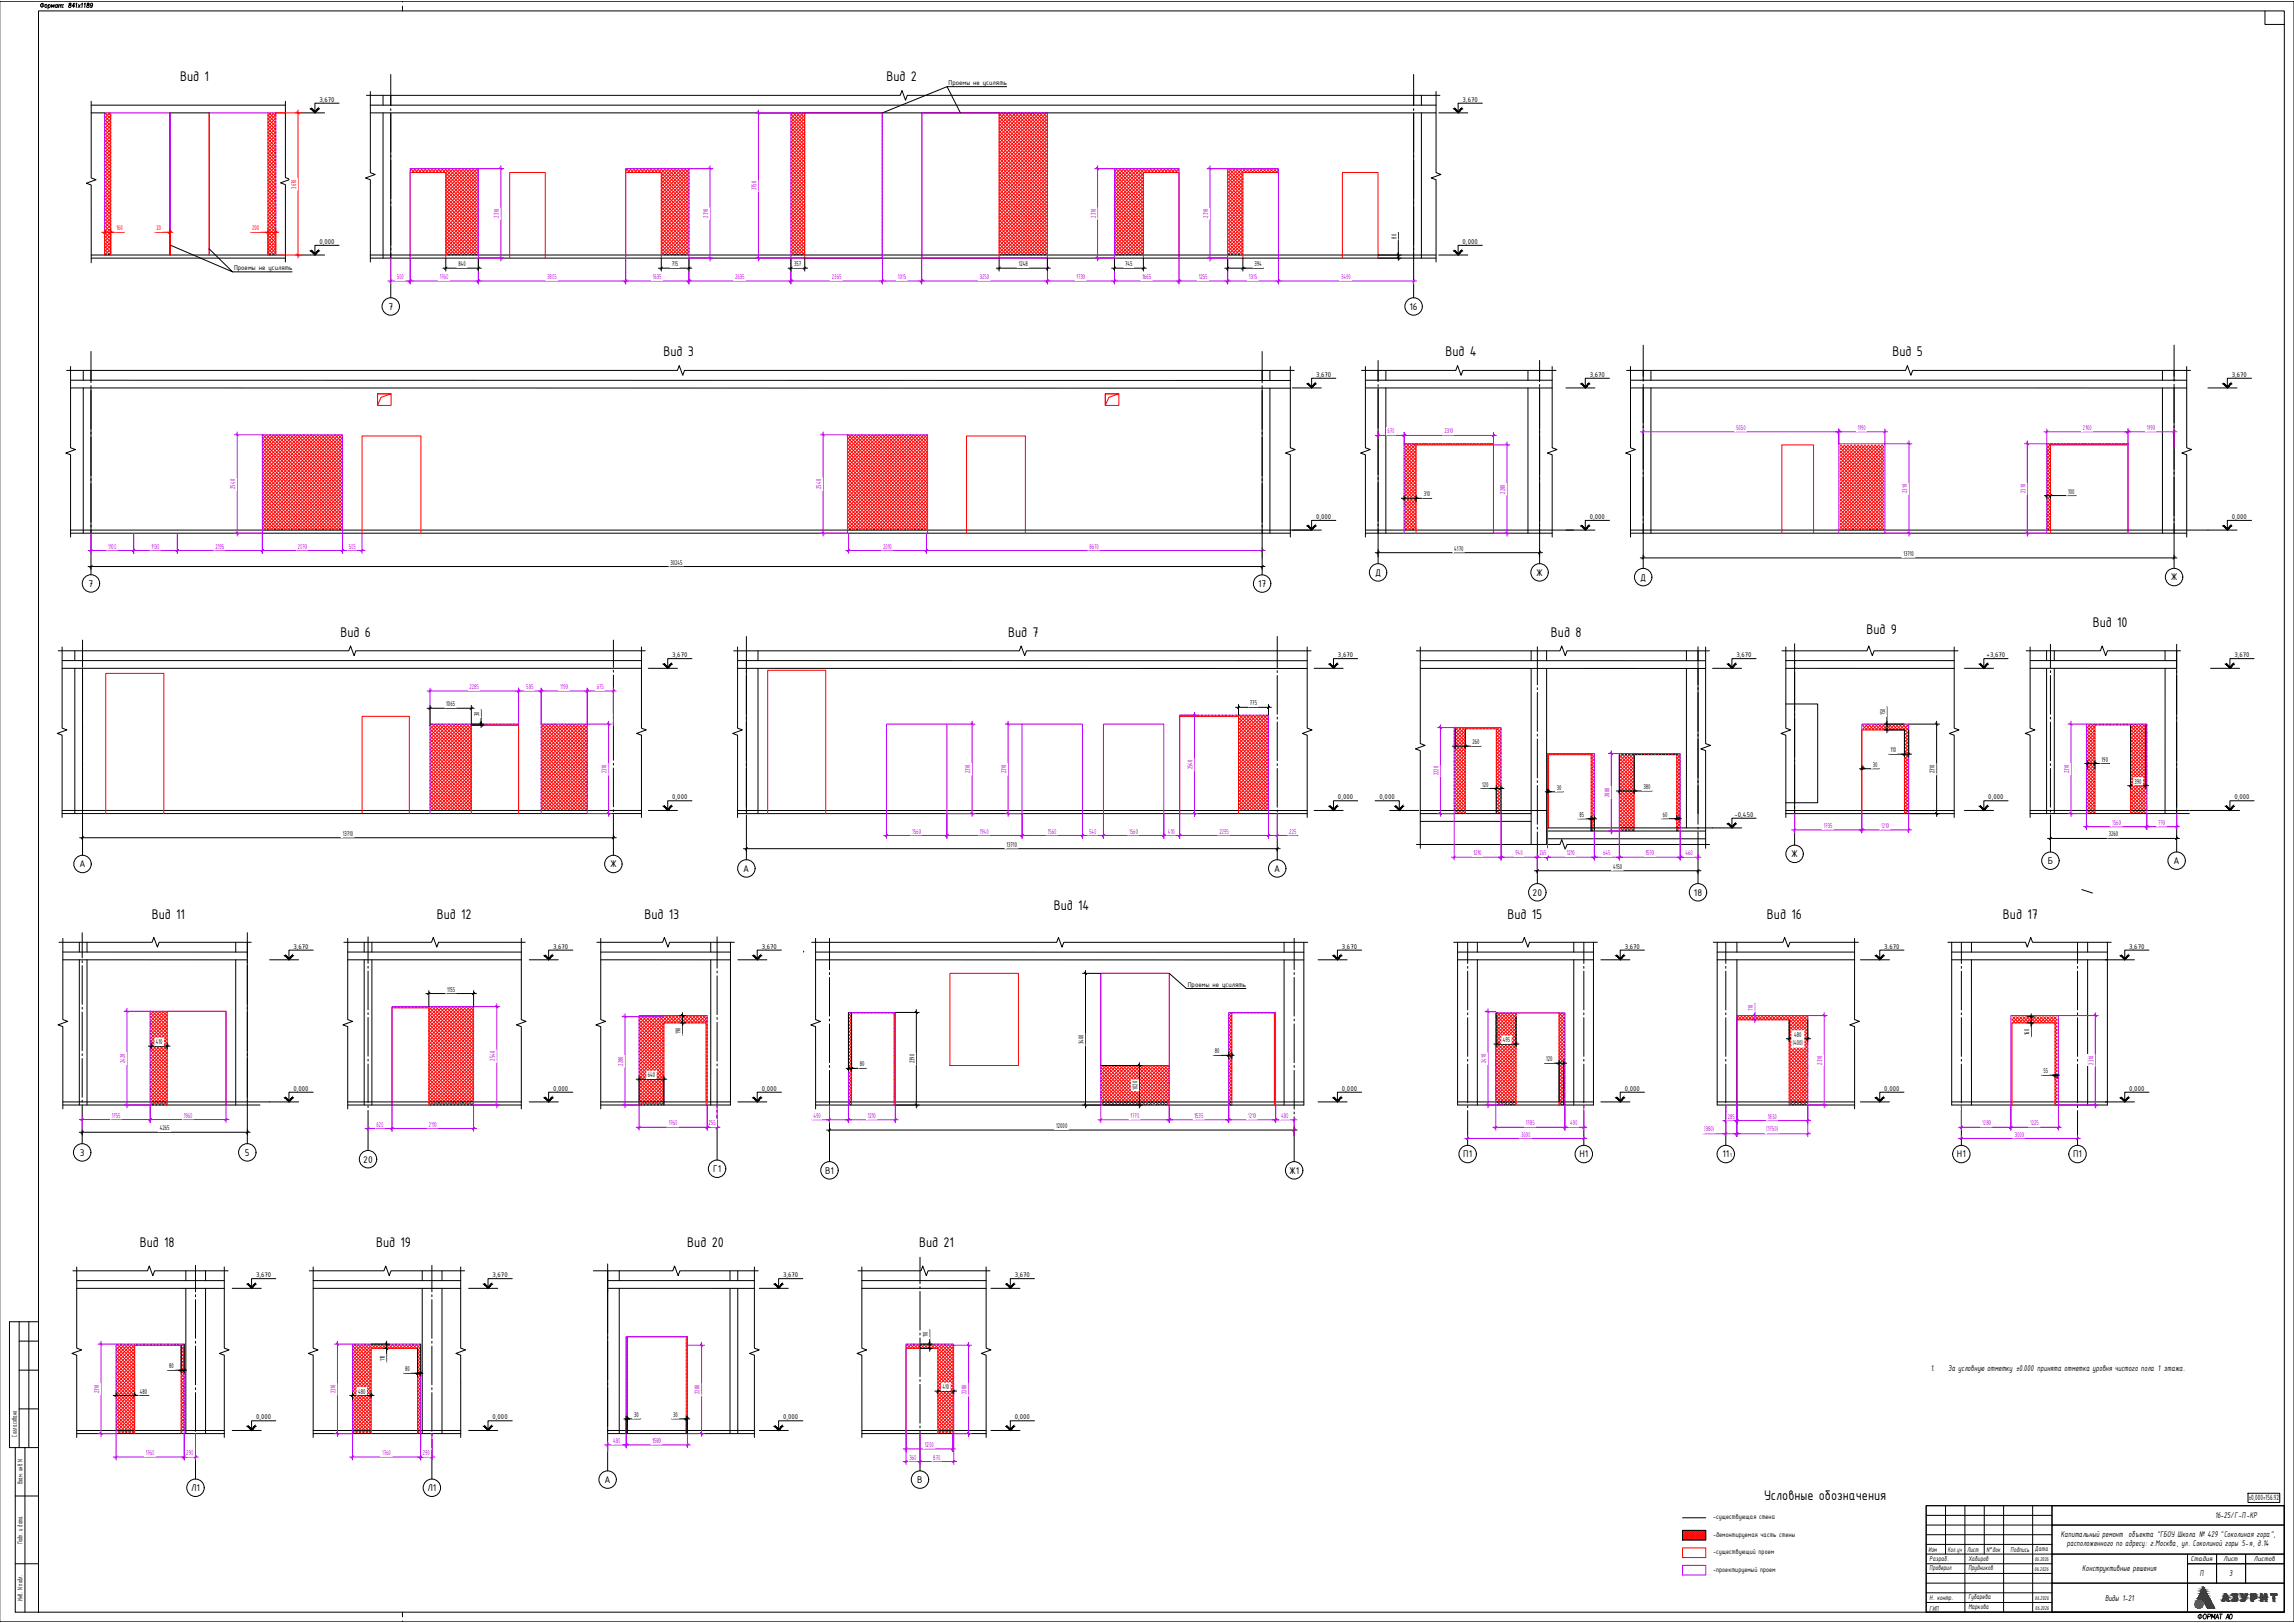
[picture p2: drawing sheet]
<svg xmlns="http://www.w3.org/2000/svg" width="1189mm" height="841mm" viewBox="0 0 1189 841" stroke-linecap="round" stroke-linejoin="round" font-family="sans-serif">
<defs><g id="words">
<g font-size="7.8">
<text x="93" y="42">Вид 1</text>
<text x="459" y="42">Вид 2</text>
<text x="344" y="185">Вид 3</text>
<text x="749" y="185">Вид 4</text>
<text x="981" y="185">Вид 5</text>
<text x="176" y="330">Вид 6</text>
<text x="522" y="330">Вид 7</text>
<text x="804" y="330">Вид 8</text>
<text x="967" y="328">Вид 9</text>
<text x="1085" y="325">Вид 10</text>
<text x="546" y="472">Вид 14</text>
<text x="79" y="476">Вид 11</text>
<text x="226" y="476">Вид 12</text>
<text x="334" y="476">Вид 13</text>
<text x="781" y="476">Вид 15</text>
<text x="916" y="476">Вид 16</text>
<text x="1038" y="476">Вид 17</text>
<text x="72" y="646">Вид 18</text>
<text x="195" y="646">Вид 19</text>
<text x="356" y="646">Вид 20</text>
<text x="476" y="646">Вид 21</text>
<text x="914" y="777">Условные обозначения</text>
</g>
<g font-size="5.4">
<text x="201" y="161">7</text>
<text x="731" y="161">16</text>
<text x="713" y="298">Д</text>
<text x="796" y="298">Ж</text>
<text x="46" y="304">7</text>
<text x="652" y="304">17</text>
<text x="850" y="301">Д</text>
<text x="1125" y="301">Ж</text>
<text x="41" y="449">А</text>
<text x="316" y="449">Ж</text>
<text x="928" y="444">Ж</text>
<text x="1061" y="448">Б</text>
<text x="1126" y="448">А</text>
<text x="385" y="452">А</text>
<text x="660" y="452">А</text>
<text x="794" y="464">20</text>
<text x="878" y="464">18</text>
<text x="41" y="599">3</text>
<text x="127" y="599">5</text>
<text x="758" y="600">П1</text>
<text x="819" y="600">Н1</text>
<text x="893" y="600">11</text>
<text x="1014" y="600">Н1</text>
<text x="1074" y="600">П1</text>
<text x="188" y="602">20</text>
<text x="370" y="607">Г1</text>
<text x="428" y="608">В1</text>
<text x="668" y="608">Ж1</text>
<text x="99" y="773">Л1</text>
<text x="222" y="773">Л1</text>
<text x="313" y="768">А</text>
<text x="475" y="768">В</text>
</g>
<g font-size="4.7">
<text x="1001" y="710">1.</text>
<text x="1010" y="710">За условную отметку ±0.000 принята отметка уровня чистого пола 1 этажа.</text>
<text x="1148" y="787">16-25/Г-П-КР</text>
<text x="1068" y="796">Капитальный ремонт объекта &quot;ГБОУ Школа № 429 &quot;Соколиная гора&quot;,</text>
<text x="1071" y="801">расположенного по адресу: г.Москва, ул. Соколиной горы 5-я, д.14</text>
<text x="1079" y="814">Конструктивные решения</text>
<text x="1140" y="817">П</text>
<text x="1155" y="817">3</text>
<text x="1091" y="829">Виды 1-21</text>
</g>
<text font-size="4.3" x="1165" y="777">±0,000=156.92</text>
<g font-size="3.9">
<text x="492" y="44">Проемы не усилять</text>
<text x="166" y="53">3,670</text>
<text x="758" y="53">3,670</text>
<text x="724" y="124" transform="rotate(-90 724 124)">80</text>
<text x="166" y="126">0,000</text>
<text x="758" y="126">0,000</text>
<text x="238" y="138">840</text>
<text x="348" y="138">715</text>
<text x="412" y="138">357</text>
<text x="528" y="138">1248</text>
<text x="583" y="138">745</text>
<text x="650" y="138">394</text>
<text x="121" y="140">Проемы не усилять</text>
<text x="682" y="195">3,670</text>
<text x="824" y="195">3,670</text>
<text x="1157" y="195">3,670</text>
<text x="738" y="257">310</text>
<text x="1072" y="256">100</text>
<text x="682" y="269">0,000</text>
<text x="824" y="269">0,000</text>
<text x="1157" y="269">0,000</text>
<text x="754" y="285">4170</text>
<text x="347" y="293">30245</text>
<text x="986" y="288">13710</text>
<text x="348" y="341">3,670</text>
<text x="693" y="341">3,670</text>
<text x="900" y="341">3,670</text>
<text x="1030" y="341">+3,670</text>
<text x="1158" y="341">3,670</text>
<text x="648" y="366">775</text>
<text x="231" y="366">1065</text>
<text x="248" y="371" transform="rotate(-90 248 371)">30</text>
<text x="977" y="370" transform="rotate(-90 977 370)">150</text>
<text x="763" y="386">260</text>
<text x="980" y="390">110</text>
<text x="1089" y="395">190</text>
<text x="971" y="397">30</text>
<text x="1003" y="401" transform="rotate(-90 1003 401)">2310</text>
<text x="768" y="408">120</text>
<text x="1106" y="406">390</text>
<text x="807" y="409">30</text>
<text x="852" y="409">380</text>
<text x="348" y="414">0,000</text>
<text x="693" y="414">0,000</text>
<text x="715" y="414">0,000</text>
<text x="1030" y="414">0,000</text>
<text x="1158" y="414">0,000</text>
<text x="819" y="423">85</text>
<text x="862" y="423">60</text>
<text x="899" y="423">-0,450</text>
<text x="178" y="433">13710</text>
<text x="1093" y="433">3260</text>
<text x="522" y="439">13710</text>
<text x="836" y="450">4150</text>
<text x="152" y="492">3,670</text>
<text x="287" y="492">3,670</text>
<text x="395" y="492">3,670</text>
<text x="695" y="492">3,670</text>
<text x="842" y="492">3,670</text>
<text x="977" y="492">3,670</text>
<text x="1103" y="492">3,670</text>
<text x="232" y="514">1155</text>
<text x="616" y="511">Проемы не усилять</text>
<text x="353" y="536" transform="rotate(-90 353 536)">190</text>
<text x="930" y="537">480</text>
<text x="1052" y="536" transform="rotate(-90 1052 536)">160</text>
<text x="81" y="541">410</text>
<text x="562" y="541" transform="rotate(-90 562 541)">3400</text>
<text x="630" y="546">80</text>
<text x="779" y="540">495</text>
<text x="929" y="542">(400)</text>
<text x="474" y="551" transform="rotate(-90 474 551)">2390</text>
<text x="801" y="550">120</text>
<text x="446" y="553">80</text>
<text x="1059" y="556">55</text>
<text x="336" y="558">640</text>
<text x="152" y="565">0,000</text>
<text x="287" y="565">0,000</text>
<text x="395" y="565">0,000</text>
<text x="589" y="565" transform="rotate(-90 589 565)">1020</text>
<text x="695" y="565">0,000</text>
<text x="842" y="565">0,000</text>
<text x="977" y="565">0,000</text>
<text x="1103" y="565">0,000</text>
<text x="83" y="586">4265</text>
<text x="547" y="585">12000</text>
<text x="133" y="662">3,670</text>
<text x="255" y="662">3,670</text>
<text x="406" y="662">3,670</text>
<text x="526" y="662">3,670</text>
<text x="481" y="693" transform="rotate(-90 481 693)">110</text>
<text x="199" y="705" transform="rotate(-90 199 705)">110</text>
<text x="88" y="709">80</text>
<text x="210" y="711">80</text>
<text x="488" y="720">410</text>
<text x="72" y="722">480</text>
<text x="186" y="722">480</text>
<text x="133" y="735">0,000</text>
<text x="255" y="735">0,000</text>
<text x="329" y="734">30</text>
<text x="349" y="734">30</text>
<text x="406" y="735">0,000</text>
<text x="526" y="735">0,000</text>
<text x="9" y="744" transform="rotate(-90 9 744)">Согласовано</text>
<text x="12" y="769" transform="rotate(-90 12 769)">Взам. инв N</text>
<text x="888" y="787">-существующая стена</text>
<text x="888" y="796">-демонтируемая часть стены</text>
<text x="12" y="800" transform="rotate(-90 12 800)">Подп. и дата</text>
<text x="1055" y="804">Дата</text>
<text x="888" y="805">-существующий проем</text>
<text x="999" y="804">Изм</text>
<text x="1000" y="809">Разраб.</text>
<text x="1009" y="804">Кол.уч</text>
<text x="1019" y="804">Лист</text>
<text x="1020" y="809">Хабиров</text>
<text x="1029" y="804">N°док</text>
<text x="1042" y="804">Подпись</text>
<text x="1135" y="809">Стадия</text>
<text x="1152" y="809">Лист</text>
<text x="1168" y="809">Листов</text>
<text x="888" y="815">-проектируемый проем</text>
<text x="1000" y="814">Проверил</text>
<text x="1020" y="814">Прудников</text>
<text x="12" y="830" transform="rotate(-90 12 830)">Инв. N подл.</text>
<text x="1000" y="829">Н. контр.</text>
<text x="1020" y="834">Маркова</text>
<text x="1020" y="829">Губарева</text>
<text x="1000" y="835">ГИП</text>
</g>
<g font-size="3.9" fill="#f00">
<text x="153" y="98" transform="rotate(-90 153 98)">3670</text>
<text x="60" y="119">160</text>
<text x="81" y="119">20</text>
<text x="131" y="119">200</text>
</g>
<g font-size="3.9" fill="#bf00ff">
<text x="392" y="99" transform="rotate(-90 392 99)">3750</text>
<text x="259" y="113" transform="rotate(-90 259 113)">2310</text>
<text x="367" y="113" transform="rotate(-90 367 113)">2310</text>
<text x="568" y="113" transform="rotate(-90 568 113)">2310</text>
<text x="626" y="113" transform="rotate(-90 626 113)">2310</text>
<text x="206" y="145">500</text>
<text x="228" y="145">1760</text>
<text x="284" y="145">3805</text>
<text x="338" y="145">1635</text>
<text x="381" y="145">2635</text>
<text x="431" y="145">2365</text>
<text x="465" y="145">1015</text>
<text x="508" y="145">3250</text>
<text x="558" y="145">1730</text>
<text x="592" y="145">1665</text>
<text x="621" y="145">1255</text>
<text x="647" y="145">1315</text>
<text x="695" y="145">3490</text>
<text x="719" y="225">670</text>
<text x="749" y="225">2310</text>
<text x="900" y="223">5050</text>
<text x="963" y="223">1190</text>
<text x="1079" y="223">2100</text>
<text x="1113" y="223">1190</text>
<text x="122" y="253" transform="rotate(-90 122 253)">2540</text>
<text x="426" y="253" transform="rotate(-90 426 253)">2540</text>
<text x="780" y="256" transform="rotate(-90 780 256)">2280</text>
<text x="988" y="255" transform="rotate(-90 988 255)">2310</text>
<text x="1050" y="255" transform="rotate(-90 1050 255)">2310</text>
<text x="56" y="284">1100</text>
<text x="79" y="284">1130</text>
<text x="112" y="284">2195</text>
<text x="154" y="284">2070</text>
<text x="181" y="284">505</text>
<text x="458" y="284">2010</text>
<text x="565" y="284">8670</text>
<text x="243" y="357">2285</text>
<text x="273" y="357">585</text>
<text x="290" y="357">1190</text>
<text x="309" y="357">675</text>
<text x="314" y="401" transform="rotate(-90 314 401)">2310</text>
<text x="503" y="401" transform="rotate(-90 503 401)">2310</text>
<text x="521" y="401" transform="rotate(-90 521 401)">2310</text>
<text x="618" y="399" transform="rotate(-90 618 399)">2540</text>
<text x="745" y="402" transform="rotate(-90 745 402)">2220</text>
<text x="1072" y="401" transform="rotate(-90 1072 401)">2310</text>
<text x="834" y="413" transform="rotate(-90 834 413)">2000</text>
<text x="473" y="432">1560</text>
<text x="508" y="432">1940</text>
<text x="543" y="432">1560</text>
<text x="564" y="432">540</text>
<text x="585" y="432">1560</text>
<text x="605" y="432">410</text>
<text x="632" y="432">2295</text>
<text x="668" y="432">225</text>
<text x="945" y="429">1735</text>
<text x="975" y="429">1210</text>
<text x="1095" y="427">1560</text>
<text x="1118" y="427">770</text>
<text x="764" y="443">1210</text>
<text x="785" y="443">940</text>
<text x="798" y="443">265</text>
<text x="812" y="443">1210</text>
<text x="831" y="443">645</text>
<text x="853" y="443">1570</text>
<text x="873" y="443">460</text>
<text x="908" y="524" transform="rotate(-90 908 524)">110</text>
<text x="65" y="551" transform="rotate(-90 65 551)">2420</text>
<text x="256" y="550" transform="rotate(-90 256 550)">2540</text>
<text x="770" y="551" transform="rotate(-90 770 551)">2410</text>
<text x="944" y="552" transform="rotate(-90 944 552)">2310</text>
<text x="1085" y="552" transform="rotate(-90 1085 552)">2310</text>
<text x="323" y="552" transform="rotate(-90 323 552)">2280</text>
<text x="58" y="579">1755</text>
<text x="95" y="579">1960</text>
<text x="422" y="579">490</text>
<text x="450" y="579">1210</text>
<text x="586" y="579">1770</text>
<text x="619" y="579">1535</text>
<text x="647" y="579">1210</text>
<text x="664" y="579">480</text>
<text x="895" y="580">285</text>
<text x="916" y="580">1830</text>
<text x="195" y="584">620</text>
<text x="222" y="584">2110</text>
<text x="347" y="583">1760</text>
<text x="367" y="583">255</text>
<text x="791" y="583">1785</text>
<text x="814" y="583">490</text>
<text x="883" y="586">(380)</text>
<text x="916" y="586">(1750)</text>
<text x="1027" y="583">1280</text>
<text x="1052" y="583">1225</text>
<text x="788" y="589">3000</text>
<text x="1044" y="589">3000</text>
<text x="51" y="722" transform="rotate(-90 51 722)">2310</text>
<text x="174" y="722" transform="rotate(-90 174 722)">2310</text>
<text x="363" y="722" transform="rotate(-90 363 722)">2280</text>
<text x="501" y="722" transform="rotate(-90 501 722)">2280</text>
<text x="318" y="748">480</text>
<text x="338" y="748">1580</text>
<text x="479" y="750">1200</text>
<text x="76" y="754">1760</text>
<text x="97" y="754">290</text>
<text x="198" y="754">1760</text>
<text x="219" y="754">290</text>
<text x="471" y="756">360</text>
<text x="484" y="756">870</text>
</g>
<g font-size="3.1">
<text x="897" y="600">1</text>
<text x="1055" y="809">06.2026</text>
<text x="1054" y="814">06.2026</text>
<text x="1055" y="829">06.2026</text>
<text x="1055" y="834">06.2026</text>
</g>
</g></defs>
<g fill="none" stroke="#f00" stroke-width=".52">
<path d="M54 58l3 4-3 3M55 58l-1 1M56 58l1 2-3 3M57 58l-3 3M88 58v1M88 59h.1M139 60l4 4M139 58l4 4M140 58l-1 2M141 58l2 2M142 58l-3 4M143 59l-4 5"/>
<path d="M410 59l7 7M411 58l6 7M411 58l-1 2M414 58l3 3M415 58l-5 5M416 58l1 1M416 58l-6 7M417 60l-7 7M457 58v1M518 59l25 25M523 58l20 21M523 58l-5 6"/>
<path d="M524 58l19 19M525 58l-7 7M526 58l17 17M526 58l-8 9M528 58l15 15M528 58l-10 11M530 58l13 14M530 58l-12 13M532 58l11 12M532 58l-14 14M535 58l8 8M535 58l-17 18"/>
<path d="M537 58l6 6M537 58l-19 20M539 58l4 5M539 58l-21 22M540 58l3 3M541 58l-23 23M542 58l1 1M542 58l-24 25M543 60l-25 25M54 60l3 3-3 4M54 67l3 3-3 4M54 69l3 3-3 3"/>
<path d="M54 71l3 3-3 3M54 73l3 3-3 3M54 74l3 4-3 3M54 80l3 3-3 3M54 78l3 3M54 76l3 3M54 65l3 4M54 64l3 3M54 62l3 3M57 65l-3 3M57 67l-3 3M57 69l-3 3"/>
<path d="M57 79l-3 4M88 76v1M88 74v1M88 73h.1M88 71h.1M88 69h.1M88 67v1M88 65v1M88 64h.1M88 62h.1M88 60v1M88 80h.1"/>
<path d="M88 78h.1M88 61h.1M88 66v1M88 68h.1M88 79h.1M88 63h.1M88 64v1M88 70h.1M88 71v1M88 73v1M88 75h.1M88 77h.1"/>
<path d="M139 79l4 4M139 77l4 4M139 76l4 4M139 74l4 4M139 72l4 4M139 70l4 4M139 69l4 4M139 67l4 4M139 65l4 4M139 63l4 4M139 61l4 4M143 67l-4 4"/>
<path d="M143 68l-4 4M143 70l-4 4M143 75l-4 4M143 77l-4 4M143 61l-4 4M143 63l-4 4M143 65l-4 4M143 72l-4 4M143 74l-4 4M143 79l-4 4M410 61l3-3 4 5M410 79l7 7"/>
<path d="M410 77l7 7M410 75l7 7M410 73l7 8M410 72l7 7M410 70l7 7M410 68l7 7M410 66l7 7M410 65l7 7M410 63l7 7M410 61l7 7M417 61l-7 8M417 63l-7 7"/>
<path d="M417 65l-7 7M417 69l-7 7M417 70l-7 7M417 72l-7 7M417 67l-7 7M417 74l-7 7M417 76l-7 7M417 77l-7 8M417 79l-7 7M457 80h.1M457 78h.1M457 76v1"/>
<path d="M457 75h.1M457 68h.1M457 66h.1M457 64h.1M457 62h.1M457 60v1M457 65v1M457 67h.1M457 69h.1M457 71h.1M457 73h.1M457 74h.1"/>
<path d="M457 76h.1M518 71l25 25M518 66l25 25M518 64l25 25M518 61l25 25M518 60l1-2 24 24M518 62l3-4 22 22M518 78l25 25M518 77l25 25M518 75l25 25M518 73l25 25M518 70l25 25"/>
<path d="M518 68l25 25M518 62l25 26M543 68l-10-10-15 16M543 62l-25 25M543 63l-25 25M543 65l-25 25M543 67l-25 25M543 69l-25 25M543 70l-25 25M543 72l-25 25M543 74l-25 25M543 76l-25 25"/>
<path d="M543 78l-25 25M543 79l-25 25M54 81l3 4-3 3M54 83l3 3-3 4M54 85l3 3-3 3M54 87l3 3-3 3M54 89l3 3-3 3M54 94l3 3-3 3M54 96l3 3-3 3M54 97l3 4-3 3M54 99l3 3-3 4M54 92l3 3"/>
<path d="M54 90l3 3M57 81l-3 3M57 94l-3 3M57 95l-3 3M88 96h.1M88 94h.1M88 90v1M88 99v1M88 97v1M88 92v1M88 89h.1M88 87h.1"/>
<path d="M88 85h.1M88 83v1M88 81v1M88 80v1M88 86h.1M88 87v1M88 89v1M88 95h.1M88 96v1M88 82v1M88 84h.1M88 91h.1"/>
<path d="M88 93h.1M88 98h.1M88 100h.1M139 99l4 4M139 97l4 4M139 95l4 4M139 93l4 4M139 92l4 4M139 90l4 4M139 88l4 4M139 86l4 4M139 85l4 4"/>
<path d="M139 83l4 4M139 81l4 4M143 81l-4 4M143 83l-4 4M143 84l-4 4M143 86l-4 4M143 88l-4 4M143 90l-4 4M143 91l-4 4M143 93l-4 4M143 95l-4 4M143 97l-4 4"/>
<path d="M143 98l-4 5M213 89h.1M213 87l2 2M214 87l-1 2M215 87l2 2M215 87l-2 2M216 87l2 2M217 87l-2 2M218 87l2 2M219 87l-2 2M220 87l2 2M221 87l-2 2"/>
<path d="M222 87l2 2M223 87l-2 2M223 87l2 2M224 87l-2 2M225 87l2 2M226 87l-2 2M227 87l2 2M228 87l-2 2M229 87l2 2M230 87l-2 2M231 87l17 18M231 95l17 17-17 17"/>
<path d="M231 99l17 16M231 97l17 17M231 87l-2 2M232 87l16 16M233 87l-2 3 17 17M234 87l14 14M235 87l-4 4 17 17M236 87l12 12M237 87l-6 6 17 17M238 87l10 11-17 16 17 17M239 87l-8 8M239 87l9 9"/>
<path d="M240 87l-9 10M241 87l7 7M242 87l-11 11M243 87l5 5M244 87l-13 13M245 87l3 4M246 87l-15 15 17 17M246 87l2 2M247 87l-16 17 17 17M248 89l-17 17 17 17M248 90l-17 17 17 17-8 8-9-9M248 92l-17 17 17 17-6 6-11-10 17-17"/>
<path d="M248 94l-17 17M248 96l-17 17M248 99l-17 17 16 16M324 89h1M325 87l2 2M325 87l-1 2M326 87l2 2M327 87l-2 2M328 87l2 2M329 87l-2 2M330 87l2 2M331 87l-2 2"/>
<path d="M332 87l2 2M333 87l-2 2M333 87l2 2M334 87l-2 2M335 87l2 2M336 87l-2 2M337 87l2 2M338 87l-2 2M339 87l2 2M340 87l-2 2M341 87l1 2M341 87l-2 2"/>
<path d="M342 87l15 15M343 98l14 15M343 97l14 14M343 87l-2 2M344 87l13 13M345 87l-2 3 14 14M346 87l11 12M347 87l-4 4 14 15M348 87l9 10M349 87l-6 6 14 14M349 87l8 8M350 87l-7 8 14 14"/>
<path d="M351 87l6 6M352 87l-9 10M353 87l4 5M354 87l-11 12M355 87l2 3M356 87l-13 13 14 15M356 87l1 1M357 88l-14 14 14 14M357 89l-14 15 14 14M357 91l-14 15 14 14M357 93l-14 14 14 15M357 95l-14 14 14 14"/>
<path d="M357 97l-14 14M357 98l-14 15M410 98l7 7M410 96l7 8M410 95l7 7M410 93l7 7M410 91l7 7M410 89l7 8M410 88l7 7M410 86l7 7M410 84l7 7M410 82l7 7"/>
<path d="M410 81l7 7M417 81l-7 7M417 83l-7 7M417 84l-7 8M417 86l-7 7M417 88l-7 7M417 90l-7 7M417 92l-7 7M417 93l-7 8M417 95l-7 7M417 97l-7 7M417 99l-7 7"/>
<path d="M457 94h.1M457 92h.1M457 91h.1M457 89h.1M457 81v1M457 83v1M457 85h.1M457 87h.1M457 90h.1M457 96h.1M457 97v1M457 99v1"/>
<path d="M518 100l25 25M518 98l25 25M518 96l25 25M518 94l25 25M518 93l25 25M518 91l25 25M518 89l25 25M518 87l25 25M518 86l25 25M518 84l25 25M518 82l25 25M518 80l25 25"/>
<path d="M543 81l-25 25M543 83l-25 25M543 85l-25 25M543 86l-25 25M543 88l-25 25M543 90l-25 25M543 92l-25 25M543 94l-25 25M543 95l-25 25M543 97l-25 25M543 99l-25 25M578 99l15 15"/>
<path d="M578 97l15 15M578 96l15 15M578 94l15 15M578 92l15 15M578 90l15 15M578 89l15 15M578 87l15 15M579 87l-1 2M580 87l13 13M581 87l-3 4M582 87l11 11M583 87l-5 5"/>
<path d="M583 87l10 9M584 87l-6 7M585 87l8 8M586 87l-8 9M587 87l6 6M588 87l-10 11M589 87l4 4M590 87l-12 13M591 87l2 2M592 87l-14 14M592 87l2 2M593 90l-15 15"/>
<path d="M593 92l-15 15M593 93l-15 15M593 95l-15 15M593 97l-15 15M593 99l-15 15M593 87l-15 16M594 87l2 2M595 87l-2 2M596 87l2 2M597 87l-2 2M598 87l2 2M599 87l-2 2"/>
<path d="M599 87l2 2M600 87l-2 2M601 87l2 2M602 87l-2 2M603 87l2 2M604 87l-2 2M605 87l2 2M606 87l-2 2M607 87l2 2M607 87l-2 2M608 87l2 2M609 87l-2 2"/>
<path d="M610 87l1 1M611 87l-2 2M611 89h.1M636 88l1-1 7 8M636 99l8 8M636 97l8 8M636 96l8 8M636 94l8 8M636 92l8 8M636 90l8 8M636 89l8 7M638 87l-2 3"/>
<path d="M639 87l5 6M640 87l-4 4M640 87l4 4M642 87l-6 6M642 87l2 2M644 87l-8 8M644 87l2 2M644 91l-8 8M644 92l-8 8M644 94l-8 8M644 96l-8 8M644 98l-8 8"/>
<path d="M644 99l-8 8M646 87l-10 10M646 87l2 2M647 89l2-2 2 2M647 87l-2 2M648 87l2 2M651 87l-2 2M651 87l2 2M653 87l-2 2M653 87l2 2M654 87l-2 2M655 87l2 2"/>
<path d="M656 87l-2 2M656 87l2 2M658 87l-2 2M658 87l2 2M660 89l2-2 1 1-2 1M660 87l-2 2M660 87l2 2M54 101l3 3-3 3M54 103l3 3-3 3M54 108l3 3-3 3M54 110l3 3-3 3M54 112l3 3-3 3"/>
<path d="M54 113l3 4-3 3M54 115l3 3-3 4M54 117l3 3-3 3M54 119l3 3M54 106l3 3M54 105l3 3M57 108l-3 3M57 110l-3 3M88 103h.1M88 108h.1M88 106v1M88 105h.1"/>
<path d="M88 101h.1M88 115v1M88 113v1M88 110h.1M88 119h.1M88 117h.1M88 112h.1M88 102h.1M88 103v1M88 105v1M88 107h.1M88 109h.1"/>
<path d="M88 110v1M88 112v1M88 114h.1M88 116h.1M88 118h.1M88 119v1M139 118l4 4M139 113l4 4M139 120l4 4M139 116l4 4M139 115l4 4M139 111l4 4"/>
<path d="M139 109l4 4M139 108l4 4M139 106l4 4M139 104l4 4M139 102l4 4M139 100l4 5M143 100l-4 4M143 102l-4 4M143 104l-4 4M143 106l-4 4M143 107l-4 4M143 109l-4 4"/>
<path d="M143 111l-4 4M143 113l-4 4M143 114l-4 4M143 116l-4 4M143 118l-4 4M143 120l-4 4M231 113l17 17M231 111l17 17M231 100l17 17M248 101l-17 17 14 14 3-3M248 103l-17 17 12 12 5-4M248 106l-17 17"/>
<path d="M248 108l-17 17M248 110l-17 17M248 113l-17 17 2 2M248 115l-17 17M248 117l-15 15M248 119l-13 13M343 113l14 14M343 111l14 14M357 100l-14 14 14 15M357 102l-14 14 14 15M357 104l-14 14 14 14M357 105l-14 15 12 12"/>
<path d="M357 107l-14 15 10 10 4-3M357 109l-14 14 9 9 5-5M357 111l-14 14M357 113l-14 14M357 114l-14 15 3 3M357 116l-14 14 1 2M357 118l-14 14M357 120l-12 12M410 120l7 7M410 118l7 7M410 116l7 7M410 114l7 7"/>
<path d="M410 112l7 8M410 111l7 7M410 109l7 7M410 107l7 7M410 105l7 8M410 104l7 7M410 102l7 7M410 100l7 7M417 100l-7 8M417 102l-7 7M417 104l-7 7M417 106l-7 7"/>
<path d="M417 108l-7 7M417 109l-7 7M417 111l-7 7M417 113l-7 7M417 115l-7 7M417 116l-7 8M417 118l-7 7M417 120l-7 7M457 119h.1M457 117h.1M457 107h.1M457 105h.1"/>
<path d="M457 103h.1M457 101h.1M457 106h.1M457 108h.1M457 110h.1M457 112h.1M457 113v1M457 115v1M518 109l23 23 2-1M518 112l20 20 5-5M518 110l22 22 3-3M518 119l13 13"/>
<path d="M518 117l14 15M518 116l16 16M518 114l18 18M518 107l25 25M518 105l25 25M518 103l25 25M518 102l25 25M543 118l-14 14-11-11M543 101l-25 25M543 102l-25 25M543 104l-25 25M543 106l-25 25"/>
<path d="M543 108l-25 24M543 109l-23 23M543 111l-21 21M543 113l-19 19-6-6M543 115l-18 17-7-7M543 117l-16 15-9-9M578 119l13 13 2-1M578 117l15 15M578 115l15 15M578 113l15 15M578 112l15 15M578 110l15 15"/>
<path d="M578 108l15 15M578 106l15 15M578 105l15 14M578 103l15 15M578 101l15 15M593 101l-15 15M593 102l-15 15M593 104l-15 15M593 106l-15 15M593 108l-15 15M593 109l-15 15M593 111l-15 15"/>
<path d="M593 113l-15 15M593 115l-15 15M593 117l-15 14M593 118l-14 14-1-1M636 117l8 8M636 119l8 8M636 115l8 8M636 113l8 8M636 112l8 7M636 110l8 8M636 108l8 8M636 106l8 8"/>
<path d="M636 104l8 8M636 103l8 8M636 101l8 8M644 101l-8 8M644 103l-8 8M644 105l-8 8M644 107l-8 7M644 108l-8 8M644 110l-8 8M644 112l-8 8M644 114l-8 8M644 115l-8 8"/>
<path d="M644 117l-8 8M644 119l-8 8M54 122l3 3-3 4M54 124l3 3-3 3M54 126l3 3-3 3M54 128l3 3-1 1M54 131l1 1M54 129l3 3M54 120l3 4M57 122l-3 3M57 124l-3 3M88 128h.1"/>
<path d="M88 122v1M88 120v1M88 131v1M88 129v1M88 126h.1M88 124h.1M88 121v1M88 123h.1M88 125h.1M88 126v1M88 128v1M88 130h.1"/>
<path d="M88 132h.1M139 131l1 1M139 129l3 3M139 127l4 4M139 125l4 4M139 124l4 4M139 122l4 4M143 122l-4 4M143 123l-4 4M143 125l-4 4M143 127l-4 4M143 129l-4 3"/>
<path d="M143 130l-2 2M231 129l3 3M231 127l5 5M231 125l7 7M248 121l-12 11M248 122l-10 10M248 131l-1 1M357 121l-11 11M357 123l-9 9-5-5M357 125l-7 7-7-7M357 130l-2 2M357 132h.1"/>
<path d="M410 127l5 5 2-1M410 132h.1M410 130l2 2M410 128l4 4M410 125l7 7M410 123l7 7M410 121l7 7M417 122l-7 7M417 123l-7 8M417 125l-7 7M417 127l-5 5M417 129l-3 3"/>
<path d="M457 131v1M457 130h.1M457 121h.1M457 120v1M457 122v1M457 124h.1M457 126h.1M457 128h.1M457 129h.1M457 131h.1M518 132h.1M518 130l2 2"/>
<path d="M518 128l4 4M543 120l-12 12M543 122l-10 10M543 124l-9 8M543 125l-7 7M578 126l6 6M578 124l8 8M578 122l9 10M578 121l11 11M593 120l-13 12-2-3M593 122l-11 10-4-4M593 124l-9 8"/>
<path d="M593 125l-7 7M593 127l-5 5M593 129l-4 3M636 126l7 6M636 131l1 1M636 129l3 3M636 128l5 4M636 124l8 8M636 122l8 8M636 120l8 8M644 121l-8 8M644 123l-8 7"/>
<path d="M644 124l-8 8M644 126l-6 6M644 128l-4 4M644 130l-2 2M644 131l-1 1M136 239l35 36M136 237l37 38M136 236l39 39M136 234l41 41M136 232l42 42M136 230l42 42M136 229l42 41"/>
<path d="M136 227l42 41M136 225l42 42M136 225v1M138 225l40 40M138 225l-2 3M140 225l38 38M140 225l-4 4M142 225l36 36M142 225l-6 6M143 225l35 35M144 225l-8 8M145 225l33 33"/>
<path d="M145 225l-9 10M147 225l31 31M147 225l-11 11M149 225l29 29M149 225l-13 13M150 225l28 27M151 225l-15 15M152 225l26 26M152 225l-16 17M154 225l24 24M154 225l-18 19M156 225l22 22"/>
<path d="M156 225l-20 20M158 225l20 20M158 225l-22 22M159 225l19 19M160 225l-24 24M161 225l17 17M161 225l-25 26M163 225l15 15M163 225l-27 27M165 225l13 13M165 225l-29 29M166 225l12 11"/>
<path d="M167 225l-31 31M168 225l10 10M168 225l-32 33M170 225l8 8M170 225l-34 35M172 225l6 6M172 225l-36 36M173 225l5 4M174 225l-38 38M175 225l3 3M175 225l-39 40M177 225l1 1"/>
<path d="M177 225l-41 42M178 227l-42 41M178 229l-42 41M178 230l-42 42M178 232l-42 42M178 234l-41 41M178 236l-39 39M178 237l-38 38M178 239l-36 36M439 239l36 36M439 237l37 38M439 236l39 39"/>
<path d="M439 234l41 41M439 232l42 42M439 230l42 42M439 229l42 41M439 227l42 41M440 225l41 42M440 225l-1 1M441 225l40 40M442 225l-3 3M443 225l38 38M443 225l-4 4M445 225l36 36"/>
<path d="M445 225l-6 6M447 225l34 34M447 225l-8 8M448 225l33 33M449 225l-10 10M450 225l31 31M450 225l-11 12M452 225l29 29M452 225l-13 13M454 225l27 27M454 225l-15 15M455 225l26 26"/>
<path d="M456 225l-17 17M457 225l24 24M457 225l-18 19M459 225l22 22M459 225l-20 20M461 225l20 20M461 225l-22 22M463 225l18 18M463 225l-24 24M464 225l17 17M465 225l-26 26M466 225l15 15"/>
<path d="M466 225l-27 28M468 225l13 13M468 225l-29 29M470 225l11 11M470 225l-31 31M471 225l10 10M472 225l-33 33M473 225l8 8M473 225l-34 35M475 225l6 6M475 225l-36 36M477 225l4 4"/>
<path d="M477 225l-38 38M479 225l2 2M479 225l-40 40M480 225l1 1M481 225l-42 42M481 227l-42 41M481 229l-42 41M481 230l-42 42M481 232l-42 42M481 234l-41 41M481 236l-39 39M481 238l-37 37"/>
<path d="M481 239l-36 36M728 239l6 7M728 238l6 6M728 236l6 6M728 234l6 6M728 232l6 7M728 231l6 6M729 230l-1 1M729 230l5 5M730 230l-2 3M731 230l3 3M732 230l-4 4"/>
<path d="M732 230l2 1M734 232l-6 6M734 234l-6 6M734 235l-6 7M734 237l-6 6M734 239l-6 6M734 230l-6 6M734 230l1 1M736 230l-1 1M736 230l1 1M737 231l1-1v1M739 231v-1l1 1"/>
<path d="M741 230l-1 1M741 230l1 1M743 230l-1 1M743 230l1 1M745 230l-1 1M745 230v1M746 230v1M747 230v1M748 230v1M748 230l1 1M750 230l-1 1M750 230l1 1"/>
<path d="M751 231l1-1v1M753 231l1-1v1M755 230v1M755 230l1 1M757 230l-1 1M757 230l1 1M759 230l-1 1M759 230l1 1M761 230l-1 1M761 230v1M762 230v1M763 230v1"/>
<path d="M764 230v1M764 230l1 1M765 231l1-1 1 1M768 230l-1 1M768 230v1M769 230v1M770 230v1M771 230v1M771 230l1 1M773 230l-1 1M773 230l1 1M954 237l22 23-14 15"/>
<path d="M954 239l22 23-13 13M954 236l22 22M954 234l22 22M954 232l22 23M954 231l22 22M954 231h.1M956 231l20 20M956 231l-2 2M957 231l19 18-22 23M958 231l-4 4M959 231l17 17-22 22M960 231l-6 6"/>
<path d="M961 231l15 15-22 23M961 231l-7 7M963 231l13 13M963 231l-9 9M965 231l11 11M965 231l-11 11M966 231l10 9M967 231l-13 13M968 231l8 8M968 231l-14 14M970 231l6 6-22 23M970 231l-16 16"/>
<path d="M972 231l4 4-22 23M972 231l-18 18M973 231l3 2-22 23M974 231l-20 20M975 231l1 1-22 22M976 231l-22 22M976 239l-22 22M1061 240l2 2M1061 238l2 2M1061 236l2 2M1061 234l2 2M1061 233l2 2"/>
<path d="M1061 231l2 2M1061 230v1M1062 230l1 1M1063 232l-2 2M1063 234l-2 2M1063 236l-2 2M1063 237l-2 2M1063 239l-2 2M1064 231l-1-1-2 2M1065 230l-1 1M1065 230l1 1M1067 230l-1 1"/>
<path d="M1067 230v1M1068 230v1M1069 230v1M1070 230v1M1070 230l1 1M1072 230l-1 1M1072 230l1 1M1074 230l-1 1M1074 230l1 1M1075 231l1-1v1M1077 231v-1l1 1M1079 230l-1 1"/>
<path d="M1079 230l1 1M1081 230l-1 1M1081 230l1 1M1083 230l-1 1M1083 230v1M1084 230v1M1085 230v1M1086 230v1M1086 230l1 1M1088 230l-1 1M1088 230l1 1M1089 231l1-1v1"/>
<path d="M1091 230v1M1092 230v1M1093 230v1M1093 230l1 1M1095 230l-1 1M1095 230l1 1M1097 230l-1 1M1097 230l1 1M1099 230l-1 1M1099 230v1M1100 230v1M1101 230v1"/>
<path d="M1103 230h-1v1M136 259l16 16M136 257l18 18M136 255l19 20M136 253l21 22M136 252l23 23M136 250l25 25M136 248l27 27M136 246l28 29M136 245l30 30M136 243l32 32M136 241l34 34"/>
<path d="M178 241l-34 34M178 243l-32 32M178 245l-31 30M178 246l-29 29M178 248l-27 27M178 250l-25 25M178 252l-24 23M178 253l-22 22M178 255l-20 20M178 257l-18 18M178 259l-16 16M439 259l16 16"/>
<path d="M439 257l18 18M439 255l20 20M439 253l22 22M439 252l23 23M439 250l25 25M439 248l27 27M439 246l29 29M439 244l30 31M439 243l32 32M439 241l34 34M481 241l-34 34M481 243l-32 32"/>
<path d="M481 245l-30 30M481 246l-29 29M481 248l-27 27M481 250l-25 25M481 252l-23 23M481 254l-21 21M481 255l-20 20M481 257l-18 18M481 259l-16 16M728 259l6 6M728 257l6 6M728 255l6 7"/>
<path d="M728 254l6 6M728 252l6 6M728 250l6 6M728 248l6 6M728 247l6 6M728 245l6 6M728 243l6 6M728 241l6 6M734 241l-6 6M734 242l-6 7M734 244l-6 6M734 246l-6 6"/>
<path d="M734 248l-6 6M734 250l-6 6M734 251l-6 7M734 253l-6 6M734 255l-6 6M734 257l-6 6M734 258l-6 7M954 241l22 23-11 11M954 250l22 22-2 3M954 251l22 23v1M954 259l16 16M954 257l17 18"/>
<path d="M954 255l19 20M954 253l21 22M954 248l22 23M954 246l22 23M954 244l22 23M954 243l22 22M976 241l-22 22M976 242l-22 23M976 244l-22 23M976 251l-22 23M976 253l-21 22M976 255l-20 20"/>
<path d="M976 257l-18 18M976 258l-16 17M1061 259l2 2M1061 258l2 2M1061 256l2 2M1061 254l2 2M1061 252l2 2M1061 250l2 2M1061 249l2 2M1061 247l2 2M1061 245l2 2M1061 243l2 2"/>
<path d="M1061 242l2 2M1063 241l-2 2M1063 243l-2 2M1063 245l-2 2M1063 246l-2 2M1063 248l-2 2M1063 250l-2 2M1063 252l-2 2M1063 253l-2 2M1063 255l-2 2M1063 257l-2 2M1063 259l-2 2"/>
<path d="M136 273l2 2M136 271l3 4M136 269l5 6M136 268l7 7M136 266l9 9M136 264l11 11M136 262l12 13M136 261l14 14M178 261l-15 14M178 262l-13 13M178 264l-11 11M178 266l-9 9"/>
<path d="M178 268l-8 7M178 269l-6 6M178 271l-4 4M178 273l-2 2M439 275h.1M439 273l2 2M439 271l4 4M439 269l6 6M439 268l7 7M439 266l9 9M439 264l11 11M439 262l13 13"/>
<path d="M439 260l14 15M481 261l-14 14M481 262l-13 13M481 264l-11 11M481 266l-9 9M481 268l-7 7M481 269l-5 6M481 271l-4 4M481 273l-2 2M728 273l1 2M728 271l3 4M728 270l5 5"/>
<path d="M728 268l6 6M728 266l6 6M728 264l6 6M728 263l6 6M728 261l6 6M734 260l-6 6M734 262l-6 6M734 264l-6 6M734 266l-6 6M734 267l-6 7M734 269l-6 6M734 271l-4 4"/>
<path d="M734 273l-2 2M734 274v1M954 275h.1M954 273l1 2M954 271l3 4M954 269l5 6M954 267l7 8M954 266l9 9M954 264l10 11M954 262l12 13M954 260l14 15M976 265l-9 10"/>
<path d="M976 267l-7 8M976 269l-6 6M976 271l-4 4M1061 274l1 1M1061 272l2 2M1061 270l2 2M1061 268l2 2M1061 266l2 2M1061 265l2 2M1061 263l2 2M1061 261l2 2M1063 261l-2 1"/>
<path d="M1063 262l-2 2M1063 264l-2 2M1063 266l-2 2M1063 268l-2 2M1063 269l-2 2M1063 271l-2 2M1063 273l-2 2M224 375l-1 1 21 21-21 22 1 1M224 375l20 21-21 21M229 375l-6 6 21 22-17 17M229 375l15 15-21 22M231 375l-8 8"/>
<path d="M231 375l13 13-21 22M233 375l-10 10M233 375l11 12M234 375l-11 12M235 375l9 10M236 375l-13 14M236 375l8 8-21 21 15 16M241 375l-18 19 21 21-5 5M242 375l2 3-21 21M243 375l-20 21M243 375l1 1-21 21M245 375l-1 1"/>
<path d="M245 375l1 1M247 375l-1 1M247 375l1 1M249 375l-1 1M249 375v1M250 375v1M251 375v1M252 376v-1l1 1M253 376l1-1 1 1M256 375l-1 1M256 375v1M257 375v1"/>
<path d="M258 375v1M259 375v1M259 375l1 1M261 375l-1 1M261 375l1 1M263 375l-1 1M263 375l1 1M265 375l-1 1M265 375v1M266 376v-1l1 1M268 375l-1 1M268 375l1 1"/>
<path d="M280 375l24 24M280 379l24 23M280 377l24 24M282 375l-2 2M282 375l22 22M284 375l-4 4M284 375l20 20M286 375l-6 6M286 375l18 19M288 375l-8 7M288 375l16 17M289 375l-9 9"/>
<path d="M290 375l14 15M291 375l-11 11M291 375l13 13M295 375l-15 14M295 375l9 10M296 375l-16 16M297 375l7 8M298 375l-18 18M298 375l6 6M300 375l-20 20M300 375l4 4M302 375l-22 22"/>
<path d="M302 375l2 3M304 375l-24 23M304 375v1M304 380l-24 24M304 376l-24 24M304 378l-24 24M612 371h1M612 371h.1M614 371h1M614 371h.1M616 371h.1M616 371h-1"/>
<path d="M617 371h1M619 371h1M619 371h.1M621 371h1M621 371h.1M623 371h.1M623 371h-1M625 371h.1M625 371h-1M626 371h1M627 371h-1M628 371h1"/>
<path d="M628 371h.1M630 371h1M630 371h-1M632 371h.1M632 371h-1M633 371h1M634 371h-1M635 371h1M635 371h.1M637 371h1M637 371h.1M639 371h.1"/>
<path d="M639 371h-1M641 371h.1M641 371h-1M642 379l15 16M642 377l15 16M642 375l15 16M642 373l2-2 13 13M642 374l15 15M642 372l15 15M642 371l15 15M643 371h-1M646 371l11 11"/>
<path d="M646 371l-4 4M648 371l9 9M648 371l-6 6M649 371l8 8M650 371l-8 7M651 371l6 6M651 371l-9 9M653 371l4 4M653 371l-11 11M655 371l2 2M655 371l-13 13M657 371h.1"/>
<path d="M657 371l-15 14M657 372l-15 15M657 373l-15 16M657 375l-15 16M657 377l-15 16M657 379l-15 15M754 378l5 6M754 377h.1M754 377l5 5M756 377l-2 2M756 377l3 4M757 377l-3 4"/>
<path d="M758 377l1 2M759 377l-5 6M759 379l-5 5M759 377h.1M760 377v1M762 377v1M763 377l1 1M764 377l-1 1M765 377l1 1M766 377l-1 1M767 377l1 1M768 377l-1 1"/>
<path d="M769 377v1M770 377l1 1M771 377v1M772 377l1 1M773 377l-1 1M774 377l1 1M775 377l-1 1M775 377l3 3-3 2M775 379l3 2-3 3M777 377l-2 1M777 377l1 1-3 2M965 376l3 2"/>
<path d="M966 375l-1 1M966 375l3 3M968 375l-3 3h1M968 375l3 3M970 375l-3 3M970 375l3 3M972 375l-3 3M972 375l3 3M973 375l-3 3M973 375l3 3M975 375l-3 3M975 375l3 3"/>
<path d="M977 375l-3 3M977 375l3 3M979 375l-3 3M979 375l3 3M980 375l-3 3M981 375l3 3M982 375l-3 3M982 375l3 3M983 378l3-3 3 4M984 375l-3 3M984 375l5 5M987 380l2 2"/>
<path d="M987 375l-3 3M988 375l1 2M989 375l-3 3M989 377l-2 2M989 379l-2 2M1081 380l5 4M1081 378l5 5M1081 376l5 5M1082 375l-1 1M1082 375l4 4M1083 375l-2 2M1084 375l2 2"/>
<path d="M1085 375l-4 4M1085 375l1 1M1086 377l-5 4M1086 378l-5 5M1086 375l1 1M1087 375l-1 1M1088 375v1M1089 375l-1 1M1090 375v1v-1M1091 375l1 1v-1M1093 375l1 1v-1M1095 375v1l1-1"/>
<path d="M1097 375v1l1-1M1099 375v1M1100 375l1 1M1101 375v1M1102 375l1 1M1103 375l-1 1M1104 375v1M1104 378l3-3 6 6M1104 380l9 8M1104 378l9 8M1104 376l9 9M1105 375l-1 1"/>
<path d="M1105 375l8 8M1108 375l-4 4M1108 375l5 4M1110 375l-6 6M1110 375l3 3M1112 375l-8 8M1112 375l1 1M1113 376l-9 9M1113 378l-9 8M1113 380l-9 8M223 387l21 21-12 12M223 383l21 21-15 16"/>
<path d="M223 385l21 21-14 14M223 388l21 22-10 10M223 395l21 22-3 3M223 397l21 22-1 1M223 399l21 21M244 387l-21 21 12 12M244 399l-21-21 3-3 18 19-21 21M244 385l-21 21 14 14M244 399l-21 21M280 398l22 22M280 396l24 24M280 391l24 24"/>
<path d="M280 389l24 24M280 400l21 20M280 395l24 23M280 393l24 24M280 387l24 24M280 386l24 24M280 384l24 24M280 382l24 24M280 380l24 24M304 392l-24 24M304 399l-20 21M304 387l-11-12-13 13"/>
<path d="M304 382l-24 23M304 383l-24 24M304 385l-24 24M304 387l-24 24M304 389l-24 24M304 390l-24 24M304 394l-24 24M304 396l-24 24M304 397l-22 23M642 399l15 15M642 397l15 15M642 395l15 16"/>
<path d="M642 393l15 16M642 391l15 16M642 390l15 15M642 388l15 15M642 386l15 16M642 384l15 16M642 381l15 15M642 383l15 15M657 381l-15 15M657 382l-15 16M657 384l-15 16M657 386l-15 15"/>
<path d="M657 388l-15 15M657 389l-15 16M657 391l-15 16M657 393l-15 16M657 395l-15 15M657 397l-15 15M657 398l-15 16M754 400l5 5M754 398l5 6M754 396l5 6M754 394l5 6M754 393l5 5"/>
<path d="M754 391l5 6M754 389l5 6M754 387l5 6M754 385l5 6M754 384l5 5M754 382l5 6M754 380l5 6M759 380l-5 6M759 382l-5 6M759 384l-5 6M759 386l-5 5M759 387l-5 6"/>
<path d="M759 389l-5 6M759 391l-5 6M759 393l-5 6M759 395l-5 5M759 396l-5 6M759 398l-5 6M759 400l-5 6M775 381l3 2-3 3M775 382l3 3-3 2M775 384l3 3-3 2M775 386l3 2-3 3M775 388l3 2-3 3"/>
<path d="M775 390l3 2-3 2M775 391l3 3-3 2M775 393l3 3-3 2M775 395l3 2-3 3M775 398l3 3-3 2M775 397l3 2M778 399l-3 3M802 390h.1M802 400h1M802 398h1M802 396l1 1M802 394l1 1"/>
<path d="M802 393h1M802 391h1M803 392h-1M803 393l-1 1M803 395l-1 1M803 397l-1 1M803 399h-1M803 390l1 1M804 390l-1 1M805 390l1 1M806 390l-1 1M807 390l1 1"/>
<path d="M807 390v1M809 390v1M809 390l-1 1M811 390v1M811 390l-1 1M812 390l1 1M813 390l-1 1M814 390l1 1M814 390v1M816 390v1M818 390v1M818 390l-1 1"/>
<path d="M819 390l1 1M820 390l-1 1M821 390l1 1M822 390l-1 1M823 390l1 1M823 390v1M825 400l1 1M825 398l1 2M825 396l1 2M825 394l1 2M825 393l1 1M825 391l1 1"/>
<path d="M825 391h-1M826 390l-1 1M826 390v1M826 392l-1 1M826 393l-1 2M826 395l-1 2M826 397l-1 1M826 399l-1 1M839 398l8 8M839 397l8 7M839 395l8 7M839 393l8 8"/>
<path d="M839 391l8 8M839 391h.1M841 391l6 6M841 391l-2 2M843 391l4 4M843 391l-4 4M844 391l3 3M845 391l-6 5M847 394l-8 8M847 396l-8 7M847 397l-8 8M847 399l-8 8"/>
<path d="M847 392l-1-1-7 7M847 392l-8 8M869 396l2 2M869 391l2 2M869 400l2 2M869 398l2 2M869 394l2 2M869 393l2 1M871 391l-2 2M871 393l-2 2M871 395l-2 2M871 397l-2 1"/>
<path d="M871 398l-2 2M987 399l2 3M987 398l2 2M987 396l2 2M987 394l2 2M987 392l2 2M987 391l2 2M987 389l2 2M987 387l2 2M987 385l2 2M987 383l2 3M987 382l2 2"/>
<path d="M989 381l-2 2M989 382l-2 3M989 384l-2 2M989 386l-2 2M989 388l-2 2M989 390l-2 2M989 391l-2 2M989 393l-2 2M989 395l-2 2M989 397l-2 2M989 398l-2 3M1081 400l5 4"/>
<path d="M1081 398l5 4M1081 396l5 4M1081 394l5 5M1081 392l5 5M1081 391l5 4M1081 389l5 4M1081 387l5 5M1081 385l5 5M1081 384l5 4M1081 382l5 4M1086 380l-5 4M1086 382l-5 4"/>
<path d="M1086 384l-5 4M1086 385l-5 5M1086 387l-5 5M1086 389l-5 4M1086 391l-5 4M1086 393l-5 4M1086 394l-5 5M1086 396l-5 4M1086 398l-5 4M1086 400l-5 4M1104 398l9 8M1104 399l9 9"/>
<path d="M1104 396l9 8M1104 394l9 8M1104 392l9 9M1104 390l9 9M1104 389l9 8M1104 387l9 8M1104 385l9 9M1104 383l9 9M1104 382l9 8M1113 382l-9 8M1113 387l-9 8M1113 389l-9 8"/>
<path d="M1113 383l-9 9M1113 385l-9 9M1113 390l-9 9M1113 392l-9 9M1113 394l-9 8M1113 396l-9 8M1113 398l-9 8M1113 399l-9 9M223 403l21-22-6-6-15 15 21 22M223 401l21-21-4-5-17 17 21 21M223 417l3 3M223 415l5 5"/>
<path d="M223 413l7 7M223 411l8 9M223 410l10 10M223 403l17 17M223 401l19 19M244 401l-19 19M244 413l-6 7M244 401l-21-21 4-5 17 17-21 21M244 411l-8 9M280 416l5 4M280 409l12 11M280 405l15 15"/>
<path d="M280 419l1 1M280 418l3 2M280 414l6 6M280 412l8 8M280 411l10 9M280 407l13 13M280 403l17 17M280 402l19 18M304 412l-8 8M304 401l-19 19M304 403l-17 17M304 405l-15 15"/>
<path d="M304 406l-13 14M304 408l-11 12M304 410l-10 10M304 413l-6 7M304 415l-4 5M304 417l-3 3M304 419l-1 1M642 416l4 4M642 413l7 7M642 411l9 9M642 409l11 11M642 407l12 13"/>
<path d="M642 406l14 14M642 404l15 15M642 402l15 16M642 400l15 16M642 420h.1M642 418l2 2M642 414l5 6M657 400l-15 16M657 402l-15 15M657 404l-15 15M657 405l-14 15M657 407l-12 13"/>
<path d="M657 409l-11 11M657 411l-9 9M657 413l-7 7M657 414l-5 6M657 416l-4 4M657 418l-2 2M657 420h.1M754 419l2 3M754 417l4 5M754 416l5 5M754 414l5 6M754 412l5 6"/>
<path d="M754 410l5 6M754 409l5 5M754 407l5 6M754 405l5 6M754 403l5 6M754 401l5 6M759 402l-5 5M759 403l-5 6M759 405l-5 6M759 407l-5 6M759 409l-5 6M759 411l-5 5"/>
<path d="M759 412l-5 6M759 414l-5 6M759 416l-5 5M759 418l-4 4M759 419l-2 3M775 416l3 3-3 2M775 400l3 3-3 2M775 402l3 2-3 3M775 404l3 2-3 3M775 406l3 2-3 2M775 407l3 3-3 2M775 409l3 3-3 2"/>
<path d="M775 411l3 2-3 3M775 413l3 2-3 3M775 414l3 3-3 2M775 420l2 2M775 418l3 2M802 419l1 1M802 417l1 1M802 416h1M802 414h1M802 412l1 1M802 410l1 1M802 409h1"/>
<path d="M802 407h1M802 405l1 1M802 403l1 1M802 401l1 1M803 401h-1M803 402l-1 1M803 404l-1 1M803 406h-1M803 408h-1M803 409l-1 1M803 411l-1 1M803 413l-1 1"/>
<path d="M803 415h-1M803 417h-1M803 418l-1 1M825 419l1 2M825 417l1 2M825 416l1 1M825 414l1 2M825 412l1 2M825 410l1 2M825 409l1 1M825 407l1 1M825 405l1 2"/>
<path d="M825 403l1 2M825 401l1 2M826 400l-1 2M826 402l-1 2M826 404l-1 2M826 406l-1 1M826 407l-1 2M826 409l-1 2M826 411l-1 2M826 413l-1 1M826 415l-1 1M826 416l-1 2"/>
<path d="M826 418l-1 2M826 420l-1 2M839 420l8 7M839 416l8 8M839 414l8 8M839 409l8 8M839 407l8 8M839 418l8 8M839 413l8 7M839 411l8 7M839 405l8 8M839 404l8 7"/>
<path d="M839 402l8 8M839 400l8 8M847 403l-8 8M847 405l-8 7M847 406l-8 8M847 401l-8 8M847 408l-8 8M847 410l-8 8M847 412l-8 7M847 413l-8 8M847 415l-8 8M847 417l-8 8"/>
<path d="M847 419l-8 7M869 403l2 2M869 419l2 2M869 417l2 2M869 416l2 1M869 414l2 2M869 412l2 2M869 410l2 2M869 409l2 1M869 407l2 2M869 405l2 2M869 401l2 2"/>
<path d="M871 400l-2 2M871 402l-2 2M871 404l-2 2M871 406l-2 1M871 407l-2 2M871 409l-2 2M871 411l-2 2M871 413l-2 1M871 414l-2 2M871 416l-2 2M871 418l-2 2M871 420l-2 2"/>
<path d="M987 414l2 2M987 419l2 2M987 417l2 2M987 415l2 3M987 412l2 2M987 410l2 2M987 408l2 2M987 406l2 3M987 405l2 2M987 403l2 2M987 401l2 2M989 400l-2 2"/>
<path d="M989 402l-2 2M989 404l-2 2M989 405l-2 3M989 407l-2 2M989 409l-2 2M989 411l-2 2M989 413l-2 2M989 414l-2 3M989 416l-2 2M989 418l-2 2M989 420l-2 2M1081 419l3 3"/>
<path d="M1081 417l5 5M1081 415l5 5M1081 414l5 4M1081 412l5 4M1081 410l5 5M1081 408l5 5M1081 407l5 4M1081 405l5 4M1081 403l5 4M1081 401l5 5M1086 417l-4 4M1086 419l-3 3"/>
<path d="M1086 401l-5 5M1086 403l-5 5M1086 405l-5 4M1086 407l-5 4M1086 408l-5 5M1086 410l-5 5M1086 412l-5 4M1086 414l-5 4M1086 416l-5 4M1104 419l3 3M1104 417l5 5M1104 415l6 7"/>
<path d="M1104 414l8 7M1104 412l8 8M1104 410l9 8M1104 408l9 9M1104 405l9 8M1104 406l9 9M1104 403l9 8M1104 401l9 9M1113 412l-9 8M1113 413l-8 9M1113 415l-7 7M1113 417l-5 5"/>
<path d="M1113 419l-3 3M1113 401l-9 9M1113 403l-9 8M1113 405l-9 8M1113 406l-9 9M1113 408l-9 9M1113 410l-9 8M754 422h.1M759 421v1M775 421l1 1M777 421v1M802 428l1 1"/>
<path d="M802 426l1 1M802 425h1M802 423h1M802 421l1 1M803 420l-1 1M803 422h-1M803 424h-1M803 425l-1 1M803 427l-1 1M803 429h.1M825 428l1 1M825 430v1"/>
<path d="M825 426l1 2M825 425l1 1M825 423l1 1M825 421l1 2M826 429l-1 1M826 422l-1 1M826 423l-1 2M826 425l-1 2M826 427l-1 2M826 429h.1M839 421l8 8M839 427l2 2"/>
<path d="M839 423l8 8M839 429h1M839 425l6 6M840 429l1 2M842 429l1 2M847 421l-8 7M847 422l-7 7M847 424l-7 7M847 426l-5 5M847 428l-3 3M847 429l-1 2M869 428l1 1-1 1"/>
<path d="M869 430l1 1M869 426l2 2M869 425l2 1M869 423l2 2M869 421l2 2M871 422l-2 1M871 423l-2 2M871 425l-2 2M871 427l-2 2M871 429h-1M987 421l1 1M989 421v1"/>
<path d="M1082 421v1M1086 421l-1 1M1104 421l1 1M1112 421v1M78 539l9 9M78 537l9 9M78 535l9 9M78 534l9 8M78 532l9 9M78 530l9 9M78 528l9 9M78 527l9 8"/>
<path d="M78 525l9 9M78 524h.1M79 524l8 8M80 524l-2 2M81 524l6 6M81 524l-3 4M82 524l5 4M83 524l-5 5M84 524l3 2M85 524l-7 7M86 524l1 1M87 524l-9 9"/>
<path d="M87 526l-9 9M87 528l-9 8M87 529l-9 9M87 531l-9 9M87 533l-9 9M87 535l-9 9M87 537l-9 8M87 538l-9 9M203 522h.1M204 522h-1M204 522h1h1M206 522h1"/>
<path d="M207 522h.1M208 522h1M209 522h-1M210 522h.1M211 522h-1M212 522h.1M213 522h-1M213 522h1M214 522h.1M215 522h1M217 522h1M219 522h.1"/>
<path d="M220 522h-1M220 522h1M221 522h.1M222 522h.1M222 540l23 23M222 538l23 23M222 536l23 23M222 527l23 23M222 525l23 24M222 524l23 23M222 522l23 23M224 522l21 21"/>
<path d="M224 522l-2 1M226 522l19 19M226 522l-4 3M227 522l18 18M228 522l-6 5M229 522l16 16M229 522l-7 7 23 23M231 522l14 14M231 522l-9 9 23 23M233 522l12 12M233 522l-11 10 23 24M234 522l11 11"/>
<path d="M235 522l-13 12 23 23M236 522l9 9M236 522l-14 14M238 522l7 7M238 522l-16 16M240 522l5 5M240 522l-18 17M242 522l3 3M242 522l-20 19M243 522l2 2M244 522l-22 21 23 23M245 522h.1"/>
<path d="M245 522l-23 23 23 23M245 538l-23 23 12 12M245 536l-23 23 14 14M245 534l-23 23 16 16M245 532l-23 23 17 18M245 527l-23 23M245 523l-23 24 23 23M245 525l-23 23M245 529l-23 23M245 530l-23 24M245 539l-23 23M331 539l13 13"/>
<path d="M331 538l13 12M331 536l13 13M331 534l13 13M331 527l13 13M332 526l-1 1M332 526l12 12M334 526l-3 3 13 13M334 526l10 10M336 526l-5 5 13 12M336 526l8 9M337 526l-6 6 13 13M338 526l6 7"/>
<path d="M339 526l-8 8M339 526l5 5M341 526l-10 10M341 526l4 4M344 530l-13 13M344 532l-13 13 13 13M344 534l-13 13 13 12M344 536l-13 12M344 537l-13 13M344 539l-13 13M346 526l-15 15M346 526l4 4"/>
<path d="M347 530l-4-4-12 12M348 526l-4 4M348 526l4 4M348 530l-3-4-14 14M350 526l-4 4M350 526l4 4M351 530l4-4 4 4M352 526l-4 4M352 526l4 4M353 530l4-4 4 4M353 526l-3 4M354 526l3 4"/>
<path d="M359 526l-4 4M359 526l4 4M360 526l-3 4M361 526l3 4M362 526l-4 4M362 526l4 4 1-1M364 526l-4 4M364 526l2 2 1-1M366 526l-4 4M366 528l-2 2M366 530h.1M366 539l1 1"/>
<path d="M366 538h1M366 536l1 1M366 534l1 1M366 532l1 1M366 531h1M366 529h1M366 527l1 1M367 533h-1M367 531l-1 1M367 534l-1 1M367 536l-1 1M367 538l-1 1"/>
<path d="M367 540h-1M440 539l1 2M440 527l1 2M440 538l1 1M440 536l1 1M440 534l1 2M440 532l1 2M440 531l1 1M440 529l1 1M440 525l1 2M441 525h.1M441 525l-1 1"/>
<path d="M441 526l-1 2M441 528l-1 2M441 532l-1 1M441 537l-1 2M441 539l-1 1M441 530l-1 2M441 533l-1 2M441 535l-1 2M443 525h.1M444 525h1M446 525h1M448 525h.1"/>
<path d="M450 525h.1M452 525h.1M453 525h1M454 525h-1M455 525h.1M457 525h.1M459 525h.1M460 525h1M462 525h1M463 538l1 1M463 537h1M463 535h1"/>
<path d="M463 533l1 1M463 531l1 1M463 529l1 1M463 528h1M463 526h1M464 525h.1M464 525l-1 1M464 534h-1M464 527h-1M464 529h-1M464 530l-1 1M464 532l-1 1"/>
<path d="M464 536h-1M464 537l-1 1M464 539l-1 1M637 540l1 1M637 538l1 1M637 536l1 2M637 534l1 2M637 533l1 1M637 531l1 1M637 529l1 2M637 527l1 2M637 525l1 2"/>
<path d="M638 525h.1M638 525l-1 1M638 528l-1 2M638 532l-1 1M638 533l-1 2M638 535l-1 2M638 537l-1 1M638 526l-1 2M638 530l-1 1M638 539l-1 1M640 525h.1M641 525h1"/>
<path d="M642 525h-1M643 525h.1M645 525h.1M647 525h.1M648 525h1M650 525h1M652 525h.1M654 525h.1M656 525h.1M657 525h1M659 525h.1M660 526l1 1h-1"/>
<path d="M660 528h1l-1 1M660 530h1l-1 1M660 538l1 1-1 1M660 537h1M660 535l1 1M660 533l1 1M660 531l1 1M661 525h-1M661 532h-1M661 534h-1M661 535l-1 1M661 537l-1 1"/>
<path d="M775 527l3-2 8 8-11 10M775 529l4-4 7 6-11 11M775 534l10-9 1 1-11 10M775 526l11 10-11 11M775 528l11 10-11 11M775 533l11 10-11 11M775 535l11 10-11 11M775 536l11 11-11 11M775 538l11 11-11 10M775 531l11 11M775 529l11 11M776 525l-1 1"/>
<path d="M776 525l10 10-11 10M786 529l-5-4-6 6M786 528l-3-3-8 8M786 527l-11 11M786 529l-11 11M786 540l-11 10M808 527l3 3M808 525l3 3M808 539l3 3M808 537l3 3M808 536l3 3M808 534l3 3"/>
<path d="M808 532l3 3M808 530l3 3M808 529l3 3M811 525l-3 3M811 531l-3 3M811 536l-3 3M811 538l-3 3M811 526l-1-1-2 1M811 527l-3 3M811 529l-3 3M811 532l-3 3M811 534l-3 3"/>
<path d="M811 539l-3 3M900 528h1M900 526l3 2M901 526l-1 1M902 526l2 2M903 526l-2 2M904 526l2 2M905 526l-3 2M906 526l2 2M906 526l-2 2M908 526l2 2M908 526l-2 2"/>
<path d="M909 526l2 2 3-2M910 526l-2 2M911 526l2 2 2-2M912 526l-2 2M913 526l2 2 2-2M915 526l2 2M916 526l3 2M918 526l2 2M919 526l-2 2M920 526l2 2M921 526l-3 2M922 526l2 2 2-2"/>
<path d="M922 526l-2 2M923 526l3 2 2-2M924 526l-2 2M925 526l12 12M927 526l10 10M927 539l10 10M927 537l10 10M927 532l10 9M927 535l10 10M927 534l10 9M927 530l10 10M929 526l8 8"/>
<path d="M930 526l-3 3M931 526l6 7M931 526l-4 4M932 526l5 5M933 526l-6 6M934 526l3 3M935 526l-8 8M936 526l1 1M937 526l-10 10M937 528l-10 9M937 530l-10 9M937 531l-10 10"/>
<path d="M937 533l-10 10M937 535l-10 9M937 537l-10 9M937 538l-10 10M1043 530h.1M1043 528l2 2M1043 527l3 3 4-3M1044 527l-1 1M1045 527l3 3M1046 527l-3 3M1047 527l3 3M1048 527l-3 3"/>
<path d="M1048 527l4 3M1050 527l3 3M1051 527l-3 3M1052 527l3 3M1053 527l-3 3M1054 527l3 3M1055 527l-3 3M1056 527l3 3M1057 527l-3 3M1057 527l3 3M1059 527l-4 3M1059 527l3 3"/>
<path d="M1060 527l-3 3M1061 527l3 3M1062 527l-3 3M1063 527l3 3M1064 527l-3 3M1064 527l2 2M1066 527l-4 3M1066 528l-2 2M1066 530l-1 1 1 1M1066 532l-1 1 1 1M1066 533l-1 2 1 1M1066 535l-1 1 1 1"/>
<path d="M1066 537l-1 1 1 1M1066 539l-1 1 1 1M78 558l9 9M78 557l9 8M78 555l9 9M78 553l9 9M78 551l9 9M78 550l9 8M78 548l9 9M78 546l9 9M78 544l9 9M78 542l9 9"/>
<path d="M78 541l9 9M87 540l-9 9M87 542l-9 9M87 544l-9 8M87 545l-9 9M87 547l-9 9M87 549l-9 9M87 551l-9 9M87 552l-9 9M87 554l-9 9M87 556l-9 9M87 558l-9 9"/>
<path d="M87 560l-9 8M222 554l19 19M222 552l21 21M222 550l23 23M222 548l23 23M222 541l23 24M245 548l-23 23 1 2M245 550l-22 23M245 552l-20 21M245 553l-19 20M245 555l-17 18M245 557l-15 16"/>
<path d="M245 559l-13 14M245 546l-23 24 3 3M245 541l-23 23M245 543l-23 23M245 545l-23 23M331 555l13 13M331 554l13 12M331 552l13 13M331 550l13 13M331 548l13 13M331 543l13 13M331 541l13 13"/>
<path d="M344 557l-13 13 3 3M344 546l-13 13 13 13M344 541l-13 13M344 543l-13 13M344 544l-13 13 13 13M344 548l-13 13M344 550l-13 13M344 552l-13 12M344 553l-13 13M344 555l-13 13M344 559l-12 12M366 559l1 1"/>
<path d="M366 557l1 1M366 555l1 1M366 554h1M366 552h1M366 550l1 1M366 548l1 1M366 547h1M366 545h1M366 543l1 1M366 541l1 1M367 549h-1M367 542h-1"/>
<path d="M367 543l-1 1M367 545l-1 1M367 547h-1M367 550l-1 1M367 552l-1 1M367 554l-1 1M367 556h-1M367 557l-1 1M367 559l-1 1M440 552l1 1M440 559l1 2M440 557l1 2"/>
<path d="M440 555l1 2M440 554l1 1M440 550l1 2M440 548l1 2M440 547l1 1M440 545l1 1M440 543l1 2M440 541l1 2M441 541l-1 1M441 544l-1 2M441 546l-1 1M441 548l-1 1"/>
<path d="M441 553l-1 2M441 557l-1 1M441 558l-1 2M441 542l-1 2M441 549l-1 2M441 551l-1 2M441 555l-1 1M463 560h1M463 558h1M463 556l1 1M463 554l1 1M463 552l1 1"/>
<path d="M463 551h1M463 549l1 1M463 547l1 1M463 545l1 1M463 544h1M463 542h1M463 540l1 1M464 543h-1M464 553l-1 1M464 541l-1 1M464 544l-1 1M464 546l-1 1"/>
<path d="M464 548l-1 1M464 550h-1M464 552h-1M464 555l-1 1M464 557h-1M464 559h-1M570 558l15 15M570 557l16 16M570 555l18 18M570 553l20 20M571 552l21 21M572 552l-2 1"/>
<path d="M573 552l21 21M573 552l-3 3M575 552l20 21M575 552l-5 5M577 552l20 21M577 552l-7 7M578 552l21 21M579 552l-9 8M580 552l21 21M581 552l-11 10M582 552l20 21M582 552l-12 12"/>
<path d="M584 552l20 21M584 552l-14 14M585 552l21 21M586 552l-16 16M587 552l19 19M588 552l-18 17M589 552l17 17-3 4M589 552l-19 19M591 552l15 15-5 6M591 552l-20 21M593 552l13 14M593 552l-21 21"/>
<path d="M594 552l12 12M595 552l-21 21M596 552l10 10M596 552l-20 21M598 552l8 8M598 552l-20 21M600 552l6 6M600 552l-20 21M601 552l5 5M602 552l-21 21M603 552l3 3-18 18M604 552l-21 21"/>
<path d="M605 552l1 1-19 20M605 552l-20 21M606 557l-16 16M606 559l-14 14M637 559l1 2M637 557l1 2M637 556l1 1M637 554l1 1M637 552l1 2M637 550l1 2M637 548l1 2M637 547l1 1"/>
<path d="M637 545l1 2M637 543l1 2M637 541l1 2M638 540l-1 2M638 542l-1 2M638 544l-1 2M638 549l-1 2M638 551l-1 2M638 555l-1 1M638 560l-1 1M638 546l-1 1M638 547l-1 2"/>
<path d="M638 553l-1 1M638 556l-1 2M638 558l-1 2M660 540l1 1h-1M660 542l1 1h-1M660 544h1l-1 1M660 551h1l-1 1M660 553h1l-1 1M660 554l1 1-1 1M660 556l1 1h-1M660 560h1M660 558l1 1"/>
<path d="M660 549l1 1M660 547l1 1M660 546h1M661 546l-1 1M661 548h-1M661 550h-1M661 558l-1 1M775 551l11 10-10 10M775 552l11 11-10 10M775 560l11 10-3 3M775 540l11 11-11 10M775 542l11 10-11 11"/>
<path d="M775 547l11 11-11 10M775 549l11 10-11 11M775 554l11 11-8 8M775 558l11 10M775 556l11 11M775 545l11 11M775 544l11 10M786 556l-11 10M786 542l-11 10M786 554l-11 11M808 553l3 3M808 541l3 3"/>
<path d="M808 550l3 3M808 548l3 3M808 559l3 3M808 557l3 3M808 555l3 3M808 552l3 3M808 546l3 3M808 544l3 4M808 543l3 3M811 545l-3 3M811 546l-3 4M811 541l-3 3"/>
<path d="M811 543l-3 3M811 548l-3 3M811 550l-3 3M811 552l-3 3M811 554l-3 3M811 555l-3 3M811 557l-3 3M811 559l-3 3M927 548l10 9M927 541l10 9M927 553l10 10M927 551l10 10"/>
<path d="M927 550l10 9M927 546l10 10M927 544l10 10M927 558l10 10M927 557l10 9M927 555l10 9M927 542l10 10M937 540l-10 10M937 542l-10 10M937 544l-10 9M937 545l-10 10M937 547l-10 10"/>
<path d="M937 549l-10 10M937 551l-10 9M937 553l-10 9M937 554l-10 10M937 556l-10 10M937 558l-10 10M937 560l-10 9M1065 554l1 1M1065 542l1 1M1066 541l-1 1M1066 542l-1 1 1 2M1066 544l-1 1 1 1"/>
<path d="M1066 546l-1 1 1 1M1066 548l-1 1 1 1M1066 549l-1 2 1 1M1066 551l-1 1 1 1M1066 553l-1 1M1066 555l-1 1 1 1M1066 557l-1 1 1 1M1066 558l-1 1 1 2M78 569l3 4M78 567l5 6M78 566l7 7M78 564l9 9"/>
<path d="M78 571h.1M78 562l9 9M78 560l9 9M87 563l-9 8 2 2M87 565l-8 8M87 567l-6 6M87 568l-4 5M87 570l-3 3M87 561l-9 9M87 572l-1 1M222 568l5 5M222 566l7 7"/>
<path d="M222 564l8 9M222 563l10 10M245 572l-1 1M245 561l-12 12M245 562l-10 11M245 564l-8 9M245 566l-6 7M245 568l-4 5M245 569l-3 4M331 568l5 5M331 566l7 7M331 564l9 9"/>
<path d="M331 562l10 11M331 561l12 12M332 572v1M344 560l-12 13M344 562l-10 11M344 564l-9 9M344 566l-7 7M344 567l-5 6M344 569l-3 4M344 571l-2 2M366 570h1M366 568h1"/>
<path d="M366 566l1 1M366 564l1 1M366 563h1M366 561h1M367 561l-1 1M367 563h-1M367 565h-1M367 566l-1 1M367 568l-1 1M367 570l-1 1M440 570l1 1M440 568l1 1"/>
<path d="M440 566l1 2M440 564l1 2M440 562l1 2M440 561l1 1M440 571l1 2M441 565l-1 2M441 567l-1 2M441 560l-1 2M441 562l-1 1M441 564l-1 1M441 569l-1 2M441 571l-1 1"/>
<path d="M441 572v1M463 570l1 1M463 568l1 1M463 567h1M463 565h1M463 563l1 1M463 561l1 1M464 560l-1 1M464 562l-1 1M464 564l-1 1M464 566h-1M464 568h-1"/>
<path d="M464 569l-1 1M570 571l2 2M570 569l4 4M570 567l6 6M570 566l8 7M570 564l9 9M570 562l11 11M570 560l13 13M570 573h.1M606 560l-12 13M606 562l-11 11M606 564l-9 9"/>
<path d="M606 566l-7 7M606 571l-2 2M637 570l1 1M637 568l1 2M637 566l1 2M637 564l1 2M637 563l1 1M637 561l1 2M638 562l-1 1M638 563l-1 2M638 565l-1 2M638 567l-1 2"/>
<path d="M638 569l-1 1M638 571h.1M660 569h1l-1 1M660 563l1 1h-1M660 565l1 1h-1M660 567h1l-1 1M660 570l1 1M660 562h1M661 560l-1 1M661 571h.1M661 562l-1 1M775 570l3 3"/>
<path d="M775 568l4 5M775 567l6 6M775 565l8 8M775 563l10 10M775 561l11 11-1 1M776 573h.1M786 566l-6 7M786 568l-5 5M808 566l3 3M808 560l3 3M808 571l1 2M808 569l3 3"/>
<path d="M808 568l3 3M808 564l3 3M808 562l3 3M811 564l-3 3M811 566l-3 3M811 561l-3 3M811 562l-3 3M811 568l-3 3M811 570l-3 3M811 571l-1 2M927 567l6 6M927 571h.1"/>
<path d="M927 569l4 4M927 565l7 8M927 564l9 9M927 562l10 10M927 560l10 10M927 573h.1M927 571l2 2M937 561l-10 10M937 563l-10 10M937 565l-8 8M937 567l-6 6M937 569l-4 4"/>
<path d="M937 570l-2 3M937 572l-1 1M1065 568l1 1M1066 571l-1 1 1 1M1066 569l-1 1 1 1M1066 560l-1 1 1 1M1066 562l-1 1 1 1M1066 564l-1 1 1 1M1066 565l-1 2 1 1M1066 567l-1 1M1066 572v1"/>
</g>
<g fill="none" stroke="#bf00ff" stroke-width=".52">
<path d="M392 58h18M393 57v78M410 58h47v76h-47zM478 58h65v76h-65zM248 87h13M260 86v49M357 87h12M368 86v49M567 87h11M569 86v49M626 87h10M627 86v49"/>
<path d="M54 132v-74h34v74M108 132v-74h35v74M203 134v13M248 134v-47h-35v60M248 134v13M248 134h13M357 134v-47h-33v60M357 134v13M357 134h12M392 134h18v13M457 134v13M478 134v13"/>
<path d="M543 134v13M567 134h11M578 134v-47h33v60M578 134v13M626 134h10M636 134v-47h27v60M636 134v13M201 146h533M733 146v1M121 225h15M123 224v54M425 225h14"/>
<path d="M427 224v54M713 226h62M714 224v3M728 224v6M774 231h8M774 224v6M781 229v49M850 224h128M852 222v2M953 222v8M977 222v8h14M989 228v50"/>
<path d="M1051 228v50M1059 224h69M1061 222v8h-12M1103 222v9M1127 222v10M47 276v11M69 276v11M92 276v11M121 276h16M188 276v11M425 276h14v-51h42v51M440 276v11"/>
<path d="M480 276v11M728 276v-46h46v46h8M953 276v-46h24v46h14M1049 276h12v-46h42v46M46 285h143M136 287v-62h42v62M438 285h218M654 284v5M221 358h98M223 357v18M269 357v18M280 357v18"/>
<path d="M304 357v18h13M318 357v19M315 374v49M491 375h14M504 374v49M521 375h9M522 374v49M611 371h10M619 369v54M745 377h9M746 376v47M1072 375h9"/>
<path d="M1073 374v49M834 390h5M835 389v43M223 422v-47h46v47M280 422v-47h24v47h13M458 433h215M459 434v-59h32v59M490 422h15M521 422h9M530 434v-59h31v59M572 434v-59h31v59M611 422v-51h46v63"/>
<path d="M611 422h10M611 422v12M662 422v12M745 422h9M754 422v-45h24v69M754 422v24M834 431h6M929 430h62M930 422v10M965 432v-57h24v57M1072 422h10M1080 428h50"/>
<path d="M1081 430v-55h32v55M1128 422v8M752 444h129M797 443v10M802 446v-56h24v56M839 446v-56h32v56M880 443v2M909 520v10M64 524h14M66 523v51M245 522h14M257 520v54"/>
<path d="M322 527h22M324 525v49M770 524h5M771 523v51M908 528h1M909 526h2M937 526h10M945 525v49M1067 526h20M1086 525v49M43 579v7M64 573h14"/>
<path d="M245 573h14M322 573h10M372 573v13M430 573v9M671 579v10M770 573h9M821 573v13M894 573v16M937 573v-47h-37v63M937 573h10M937 573v16M1016 573v13"/>
<path d="M1066 573h21M41 580h78M78 582v-58h39v58M189 585h58M191 585v1M203 586v-64h42v64M330 584h43M331 586v-60h36v60M421 580h45M440 582v-57h24v57M569 580h103M570 582v-78h36v78"/>
<path d="M637 582v-57h24v57M759 590h63M761 588v2M774 584h48M775 586v-61h36v61M821 588v2M882 587h56M893 581h45M1015 584h53M1015 590h63M1016 588v2M1042 586v-60h25v60"/>
<path d="M1077 588v2M51 697h9M52 695v49M173 697h10M175 695v49M325 693v57M356 697h9M356 693v57M364 696v48M494 697h9M502 696v48M51 743h9"/>
<path d="M59 755h44M60 743v-46h35v60M60 743v14M101 743v14M173 743h10M181 755h44M183 743v-46h35v60M183 743v14M224 743v14M313 749h45M315 747v5M325 743v-50h31v50"/>
<path d="M356 743h9M468 751h27M468 757h28M477 743v16M494 743v9M494 743v-46h-25l1 62M494 743h9M494 743v16M872 811h12v5h-12z"/>
</g>
<g fill="none" stroke="#000" stroke-width=".52">
<path d="M47 58h7M47 54h101M88 58h20M143 58h5M192 58h552M192 54h552M199 49v5M199 58v76M203 49v5M203 58v76M733 49v5M733 58v76"/>
<path d="M737 49v5M737 58v76M47 132h101M47 134h101M192 132h552M192 134h552M230 139h19M231 134v6M248 134v6M341 139h18M343 134v6M357 134v6"/>
<path d="M408 139h11M410 134v6M417 134v6M516 139h28M518 134v6M543 134v6M576 139h18M578 134v6M593 134v6M635 139h20M636 134v6M644 134v6"/>
<path d="M725 120v12v-1M725 134v-2v2M725 134v1M37 197h632M43 192v5M47 192v5M654 192v5M658 192v5M708 197h96M714 192v5M718 192v5M792 192v5"/>
<path d="M798 192v5M845 197h288M852 192v5M856 192v5M1121 192v5M1127 192v5M37 201h632M43 201v75M47 201v75M654 201v75M658 201v75M708 201h96"/>
<path d="M714 201v75M718 201v75M792 201v75M798 201v75M845 201h288M852 201v75M856 201v75M1121 201v75M1127 201v75M726 258h16M728 257v2M734 257v3"/>
<path d="M1060 257h1v1M1063 257h-2h2M1063 257v1M1063 257h13M37 275h642M37 276h632M708 275h96M708 276h96M805 275h10M845 275h288M845 276h288M1134 275h10"/>
<path d="M46 294h610M47 294v1M654 294v1M713 286h86M714 285v4M798 285v4M850 289h278M852 288v1M1127 288v1M39 337v5M43 337v5M393 337v5"/>
<path d="M794 337v5M802 337v5M874 337v5M880 337v5M1061 337v5M1065 337v5M1122 337v5M1128 337v85M32 346h300M32 342h300M39 346v76M43 346v76"/>
<path d="M382 346h295M382 342h295M387 342v80M393 346v76M736 346h148M736 342h148M794 346v92M802 346v92M874 346v83M880 346v76M926 346h87M926 342h87"/>
<path d="M930 342v80M1052 346h76M1052 342h76M1061 346v76M1065 346v76M1122 346v76M221 367h25M223 366v10M244 366v9h7M244 376h7M249 368v7v-1M249 376v-1v1"/>
<path d="M249 376v1M640 367h19M642 365v6M657 365v6M754 378v10M759 378v10M926 365h16v51h-16M976 375h11M976 378h11v14M978 366v14M989 375h16M989 378v14"/>
<path d="M1004 374v49M1104 376v33M1112 376v33M753 387h15M839 391v20M847 391v20M965 397v1h-1M965 398h.1M965 397v1M965 398h9M979 391h12M1080 396h13"/>
<path d="M1082 394v5M1086 394v5M32 420h300M382 420h295M736 420h66M767 409h12M775 407v15M778 407v15M801 410h1M802 410h1h-1M802 409v2M803 409v2"/>
<path d="M804 410h-1h7M838 410h18M926 420h87M1052 420h83M1103 407h11M1135 420h11M32 422h300M41 434h278M43 433v1M318 433v1M382 422h295M385 440h278"/>
<path d="M387 440v1M662 440v1M736 422h58M736 426h58M802 422h.1M802 426h.1M802 429h86M802 431h82M802 435h82M818 424h7h-2M825 423v8M826 424h-1h1"/>
<path d="M826 423v8M826 424h1M861 424h8h-1M869 423v2M870 424h-1h1M870 423v2M870 424h1M926 422h87M1052 422h83M1061 434h69M1063 433v1M1128 433v1"/>
<path d="M795 451h86M797 451v2M880 451v2M1079 461l5 2M33 497h95M33 493h95M41 488v5M41 497v76M45 488v5M45 497v76M122 488v5M122 497v76"/>
<path d="M128 488v85M180 497h90M180 493h90M189 488v5M189 497v76M193 488v5M193 497v76M311 497h68M311 493h68M368 488v5M368 497v76M379 488v85h-68"/>
<path d="M416 493h.1M423 497h253M423 493h253M665 488v5M665 497v76M676 488v85h-253M755 488v85h71v-85M755 497h71M755 493h71M766 488v5M766 497v76M816 488v5"/>
<path d="M816 497v76M890 488v85h71M890 497h71M890 493h71M900 488v5M900 497v76M1011 488v85h81v-85M1011 497h81M1011 493h81M1022 497v76M1022 488v5M1082 488v5"/>
<path d="M1082 497v76M221 515h26M222 513v9M245 513v9M561 504h9M563 503v71M352 526h3M353 530h2M354 525v11M440 525v30M441 525v30M464 525h12"/>
<path d="M475 523v51M776 525v18M786 527v16M926 538h12M927 528v12M937 528v12M1051 530h3M1051 527h3M1053 525v12M77 542h11M78 540v4M87 540v4"/>
<path d="M330 559h16M331 558v15M344 558v15M439 554h1M440 554h1h-1M443 554h-2h8M570 552h22M590 551v23M629 547h8h-1M637 545v4M638 547h-1h1M638 545v4"/>
<path d="M638 547h2M774 541h13M800 551h12M808 549v22M810 549v24M1058 557h7h-1M1065 557v2M1066 557h-1h1M1066 557v2M1066 557h1M33 571h102M33 573h102"/>
<path d="M135 571h5M180 571h90M180 573h90M311 571h68M423 571h253M755 571h71M890 571h71M1011 571h81M41 587h89M43 586v2M128 585v3M428 586h244"/>
<path d="M430 584v5M671 584v5M96 659v5M107 659v5M219 659v5M229 659v5M315 659v84h76M321 659v5M378 659v5M382 659v5M40 668h76M40 664h76"/>
<path d="M96 668v75M107 668v75M162 668h77M162 664h77M219 668v75M229 668v75M315 668h76M315 664h76M321 668v75M378 668v75M382 668v75M447 668h64"/>
<path d="M447 664h64M94 697v15M95 697v15M192 697h10M199 699h1M200 695v11M216 699v14M218 697v16M477 699h6M477 697h6M482 689v11M87 710h7h-1"/>
<path d="M95 710h-1h1M95 710h2M209 712h7h-1M218 712h-2h2M218 712h1M59 723h18M60 722v1M70 722v1M181 723h13M183 722v4M192 722v2M323 735h2"/>
<path d="M325 735h.1M325 734v9M326 735h-1h7M348 735h8M356 735h.1M356 734v9M356 735h1M485 721h11M486 721v1M494 721v1M40 741h76M40 743h76"/>
<path d="M162 741h77M162 743h77M315 741h76M447 741h64M447 743h64M872 793h12v5h-12zM872 786h12"/>
</g>
<g fill="none" stroke="#f00" stroke-width=".52">
<path d="M57 58v74M88 58v74M108 58v74M139 58v74M143 58h13M154 57v77M417 58h40v76h-40zM478 58h40v76h-40zM54 119v13M88 119v13M143 119v13M53 120h11"/>
<path d="M80 120h8M88 120h.1M88 120h2M130 120h14M144 132h12M213 134v-45h18v45M264 134v-45h19v45M324 134v-45h19v45M593 134v-45h18v45M644 134v-45h19v45M696 134v-45h18v45M196 204h7l-6 2-1 4z"/>
<path d="M196 204h7v6h-7zM573 204h7l-5 2-2 4zM573 204h7v6h-7zM188 276v-50h30v50M501 276v-50h30v50M734 276v-45h40v45M923 276v-45h17v45M1063 276v-45h40v45M55 422v-73h30v73M188 422v-51h24v51M244 422v-46h25v46M398 422v-75h30v75"/>
<path d="M611 422v-51h31v51M759 422v-44h16v44M803 429v-38h22v40M847 431v-40h22v40M965 422v-44h22v44M1086 422v-46h18v46M492 504h36v48h-36zM570 504h36v48h-36zM87 573v-49h30v49M203 573v-51h19v51M344 573v-43h22v43M463 573v-48h-22v48"/>
<path d="M660 573v-48h-22v48M786 573v-48h22v48M900 573v-45h27v45M1043 573v-43h22v43M60 700l10 9M60 698l10 9M61 697l9 9-10 9M61 697l-1 1M62 697l8 7-10 10M63 697l-3 2M64 697l6 5-10 10M65 697l-5 4"/>
<path d="M66 697l4 3-10 10M67 697l-7 6M68 697l2 2-10 9 10 10-10 10M68 697l-8 8M69 697h1l-10 10M71 697h.1M72 697h1M73 697h.1M74 697h1M75 697h-1M76 697h1M77 697h-1"/>
<path d="M78 697h.1M79 697h-1M80 697h.1M81 697h1M82 697h-1M83 697h1M84 697h-1M85 697h1M86 697h-1M87 697h.1M88 697h1M89 697h.1"/>
<path d="M90 697h1M91 697h-1M92 697h1M93 697h-1M94 697h.1M94 700l1 1M94 698l1 1M94 697l1 1M95 697l-1 1M95 700l-1 1M95 698l-1 1M183 699l9 10"/>
<path d="M183 697l9 10M184 697l8 8M184 697l-1 1M185 697l7 7M186 697l-3 3M187 697l5 5M188 697l-5 5M189 697l3 3M190 697l-7 6M191 697l2 2 2-2M191 697l-8 8M192 699l-9 10"/>
<path d="M192 697l3 2M193 697l-10 10M194 697l2 2M196 697l2 2M197 697l-3 2M198 697l2 2M198 697l-2 2M200 697l2 2M200 697l-2 2M201 697l3 2M202 697l-2 2M203 697l2 2 2-2"/>
<path d="M204 697l-2 2M205 697l2 2M206 697l-3 2M207 697l2 2M208 697l3 2M209 697l-2 2M210 697l2 2M211 697l-2 2M212 697l2 2M213 697l-3 2M214 697l2 2M214 697l-2 2"/>
<path d="M215 697l3 2M216 697l-2 2M216 699l2 2M217 697h1M218 697l-2 2M218 698l-2 2M325 698v1M325 697h.1M325 695v1M325 693v1M325 696v1M325 695h.1"/>
<path d="M356 699v1M356 698h.1M356 696h.1M356 694v1M356 693h.1M356 697v1M356 694h.1M470 697l2 2M471 697h-1M472 697l2 2M472 697l-2 2v-1M473 697l3 2"/>
<path d="M474 697l-2 2M475 697l2 2M476 697l-2 2M477 697l2 2M478 697l-3 2M479 697l2 2 2-2M479 697l-2 2M480 697l3 2 2-2M481 697l-2 2M482 697l2 2 3-2M484 697l10 10M486 697l8 8"/>
<path d="M488 697l6 6M488 697l-2 2M489 697l5 4M490 697l-4 4M491 697l3 3M492 697l-6 5M493 697l1 1M494 697l-8 7M494 699l-8 9M494 698l-8 8M60 703l10 10-10 10 10 9-9 9M60 719l10 10-10 9"/>
<path d="M60 717l10 10-10 10M60 716l10 9-10 10M60 714l10 9M60 712l10 10M60 710l10 10M60 707l10 9-10 10M60 705l10 10-10 9M60 701l10 10M70 720l-10 10M70 711l-10 10M70 709l-10 10M70 708l-10 9"/>
<path d="M94 719l1 2-1 1M94 717l1 2M94 716l1 1M94 714l1 1M94 712l1 2M94 710l1 2M94 705l1 2-1 1 1 2-1 2M94 707l1 1-1 2M94 703l1 2M94 701l1 2M95 719l-1 2M95 717l-1 2"/>
<path d="M95 716l-1 1M95 714l-1 1M95 712l-1 2M95 705l-1 2M95 703l-1 2M95 701l-1 2M183 719l9 9M183 717l9 10M183 715l9 10M183 713l9 10M183 712l9 9M183 710l9 9"/>
<path d="M183 708l9 10M183 706l9 10M183 705l9 9M183 703l9 9M183 701l9 10M192 719l-9 9M192 717l-9 9M192 715l-9 10M192 713l-9 10M192 712l-9 9M192 710l-9 9M192 708l-9 10"/>
<path d="M192 706l-9 10M192 704l-9 10M192 703l-9 9M192 701l-9 10M216 719l2 1M216 717l2 2M216 715l2 2M216 713l2 2M216 712l2 1M216 710l2 1M216 708l2 2M216 706l2 2"/>
<path d="M216 705l2 1M216 703l2 1M216 701l2 2M218 720l-2 1M218 718l-2 1M218 716l-2 2M218 714l-2 2M218 712l-2 2M218 711l-2 1M218 709l-2 1M218 707l-2 2M218 705l-2 2"/>
<path d="M218 704l-2 1M218 702l-2 1M218 700l-2 2M325 720h.1M325 718v1M325 716v1M325 714v1M325 713h.1M325 711h.1M325 709v1M325 707v1M325 706h.1"/>
<path d="M325 704h.1M325 702v1M325 700v1M325 718h.1M325 712v1M325 709h.1M325 705v1M325 702h.1M356 719v1M356 717v1M356 715v1M356 714h.1"/>
<path d="M356 712h.1M356 710v1M356 708v1M356 706v1M356 705h.1M356 703v1M356 701v1M356 719h.1M356 717h.1M356 713v1M356 711v1M356 710h.1"/>
<path d="M356 704v1M356 703h.1M356 701h.1M486 720l8 8M486 718l8 8M486 716l8 8M486 714l8 9M486 713l8 8M486 711l8 8M486 709l8 8M486 707l8 9M486 706l8 8"/>
<path d="M486 704l8 8M486 702l8 8M486 700l8 8-8 8M494 719l-8 8M494 717l-8 8M494 715l-8 9M494 714l-8 8M494 712l-8 8M494 710l-8 8M494 707l-8 8M494 705l-8 8M494 703l-8 8"/>
<path d="M494 701l-8 8M60 739l4 4M60 737l6 6M60 735l8 8M60 733l10 10v-46h24v46M60 732l10 9-2 2M60 730l10 9-4 4M60 728l10 10M60 726l10 10M60 724l10 10M60 721l10 10-10 9M70 738l-5 5"/>
<path d="M70 736l-7 7M70 734l-9 9M70 724l-10 9M70 722l-10 9M94 739l1 1M94 737l1 1M94 735l1 2-1 1M94 733l1 2-1 2M94 732l1 1M94 730l1 1M94 728l1 2M94 726l1 2"/>
<path d="M94 724l1 2M94 723l1 1M94 721l1 2-1 1M95 739l-1 1M95 733l-1 2M95 732l-1 1M95 730l-1 1M95 728l-1 2M95 726l-1 2M95 724l-1 2M183 740l3 3M183 738l4 5"/>
<path d="M183 736l6 7M183 735l8 8M183 733l9 10M183 731l9 10M183 729l9 10M183 728l9 9M183 726l9 9M183 724l9 10M183 722l9 10M183 720l9 10M192 740l-3 3M192 738l-4 5"/>
<path d="M192 736l-6 7M192 735l-8 8M192 733l-9 9M192 731l-9 10M192 729l-9 10M192 727l-9 10M192 726l-9 9M192 724l-9 10M192 722l-9 10M192 720l-9 10M216 738l2 2M216 736l2 2"/>
<path d="M216 735l2 1M216 733l2 2M216 731l2 2M216 729l2 2M216 728l2 1M216 726l2 1M216 724l2 2M216 722l2 2M216 720l2 2M218 739l-2 2M218 737l-2 2M218 736l-2 1"/>
<path d="M218 734l-2 1M218 732l-2 2M218 730l-2 2M218 728l-2 2M218 727l-2 1M218 725l-2 1M218 723l-2 2M218 721l-2 2M325 739v1M325 737v1M325 736h.1M325 734v1"/>
<path d="M325 732v1M325 730v1M325 729h.1M325 727h.1M325 725v1M325 723v1M325 722h.1M325 735v1M325 734h.1M325 728v1M325 725h.1M325 721v1"/>
<path d="M356 738v1M356 737h.1M356 735h.1M356 733v1M356 731v1M356 730h.1M356 728h.1M356 726v1M356 724v1M356 722v1M356 721h.1M356 740h.1"/>
<path d="M356 736v1M356 733h.1M356 729v1M356 727v1M356 726h.1M356 724h.1M356 720v1M486 739l4 4M486 738l5 5M486 736l7 7M486 734l8 8M486 732l8 8"/>
<path d="M486 730l8 9M486 729l8 8M486 727l8 8M486 725l8 8M486 723l8 9M486 722l8 8M494 738l-4 5M494 737l-6 6M494 735l-8 8M494 733l-8 8M494 731l-8 9M494 730l-8 8"/>
<path d="M494 728l-8 8M494 726l-8 8M494 724l-8 8M494 722l-8 9M494 721l-8 8M60 740l3 3M61 743h.1M94 742l1 1M94 740l1 1M95 743h.1M95 740l-1 2M183 742l1 1"/>
<path d="M192 743v-44h24v44M192 742l-1 1M216 742l2 1M216 740l2 2M218 741l-2 1M218 743h.1M325 741v1M325 743h.1M325 741h.1M325 743v-50h31v50M356 742v1M356 740v1"/>
<path d="M356 742h.1M470 743v-44h16v44M486 743h.1M486 741l2 2M494 740l-2 3M494 742l-1 1M872 797l1 1M872 796l2 2M872 795l3 3M872 794l4 4M872 793l5 5M873 793l-1 1"/>
<path d="M873 793l5 5M874 793l-2 2 3 3M874 793l5 5M875 793l-3 3M875 793l5 5M876 793l5 5M876 793l-4 4M877 793l5 5M877 793l-5 5M878 793l5 5M878 793l-5 5M879 793l-5 5"/>
<path d="M879 793l5 5M880 793l-5 5M880 793l4 4-1 1M881 793l-5 5M881 793l3 3-2 2M882 793l-5 5M882 793l2 2-3 3M883 793l1 1-4 4M883 793l-5 5M884 793l-5 5M884 798h.1"/>
</g>
<g fill="none" stroke="#000" stroke-width=".52">
<path d="M153 58h15M176 53h-13v5M457 58l34-13 7 13M491 45h31M746 58h15M768 53h-12v5M88 127l33 14-13-12M153 132h15M176 127h-13v5M746 132h15M768 127h-12v5M121 141h30"/>
<path d="M692 196h-12v5M834 196h-12v5M1167 196h-13v5M670 201h15M812 201h15M1144 201h15M670 275h15M692 270h-12v5M812 275h15M834 270h-12v5M1144 275h15M1167 270h-13v5"/>
<path d="M336 346h15M359 341h-13v5M681 346h15M704 341h-13v5M888 346h15M910 341h-12v5M1018 346h15M1041 341h-13v5M1146 346h15M1168 341h-12v5M336 420h15M359 415h-13v5"/>
<path d="M681 420h15M704 415h-13v5M713 415h12v5M720 420h15M1018 420h15M1041 415h-13v5M1146 420h15M1168 415h-12v5M888 429h15M910 424h-12v5M140 497h15M162 492h-12v5"/>
<path d="M274 497h15M297 492h-13v5M382 497h15M405 492h-13v5M683 497h15M706 492h-13v5M830 497h15M852 492h-12v5M964 497h15M987 492h-13v5M1091 497h15M1114 492h-13v5"/>
<path d="M606 504l9 8h31M140 571h15M162 566h-12v5M274 571h15M297 566h-13v5M382 571h15M405 566h-13v5M683 571h15M706 566h-13v5M830 571h15M852 566h-12v5M964 571h15"/>
<path d="M987 566h-13v5M1091 571h15M1114 566h-13v5M120 668h15M143 663h-13v5M243 668h15M265 663h-12v5M393 668h16M416 663h-12v5M514 668h15M536 663h-12v5M143 736h-13v5"/>
<path d="M265 736h-12v5M416 736h-12v5M536 736h-12v5M120 741h15M243 741h15M393 741h16M514 741h15"/>
</g>
<g fill="#000" stroke="#000" stroke-width=".52">
<path d="M161 56h1h-1zM162 58h2h-1zM755 58h1zM757 56h1zM161 130h1zM162 131h2l-1 1zM755 131h1v1zM757 130h1zM682 199h-1zM820 199h-1zM823 199h1h-1zM1153 199h-1z"/>
<path d="M679 200h1v1zM821 200h1v1zM1154 200h1l-1 1zM678 272v1zM679 274h1v1zM682 272v1h-1zM820 272v1h-1zM821 274h1v1zM823 272l1 1h-1zM1153 272v1h-1zM1154 274h1l-1 1zM1156 272v1z"/>
<path d="M344 344h1h-1zM345 346h2h-1zM348 344h-1zM689 344h1h-1zM690 346h2h-1zM896 344h-1zM897 346h1zM899 344h1h-1zM1026 344h1h-1zM1027 346h2h-1zM1155 346h1zM1157 344h1h-1z"/>
<path d="M344 417l1 1h-1zM345 419h2l-1 1zM348 417v1h-1zM689 417l1 1h-1zM690 419h2l-1 1zM693 417v1zM723 417l1 1h-1zM724 419h2l-1 1zM727 417v1zM1026 417l1 1h-1zM1027 419h2l-1 1zM1030 417v1z"/>
<path d="M1154 417v1zM1155 419h1v1zM1157 417l1 1h-1zM896 427h-1zM897 428h1v1zM899 427h1h-1zM149 497h1zM151 495h1zM282 495h1zM284 497h1h-1zM391 495h-1zM392 497h1h-1z"/>
<path d="M394 495h1zM691 495h1zM692 497h2h-1zM839 497h1zM841 495h1h-1zM972 495h1h-1zM973 497h2h-1zM1099 495h1h-1zM1100 497h2h-1zM149 570h1v1zM152 569h-1zM282 569h1z"/>
<path d="M284 570h1l-1 1zM391 569h-1zM392 570h1l-1 1zM394 569h1h-1zM691 569h1h-1zM692 570h2l-1 1zM839 570h1v1zM841 569h1zM972 569h1h-1zM973 570h2l-1 1zM1099 569h1zM1100 570h2l-1 1z"/>
<path d="M129 665h-1zM130 667h1l-1 1zM132 665h1h-1zM252 667h2l-1 1zM255 665h-1zM402 665h-1zM403 667h1v1zM405 665h1h-1zM522 665h-1zM523 667h1v1zM525 665h1h-1zM129 739h-1z"/>
<path d="M132 739h1h-1zM255 739h-1zM402 739h-1zM405 739h1h-1zM522 739h-1zM525 739h1h-1zM130 741h1h-1zM252 741h2h-1zM403 741h1zM523 741h1z"/>
<path d="M161 56l2 2zM161 56l2 2z"/>
<path d="M165 56l-1 2 1-2zM165 56l-1 2h-1z"/>
<path d="M754 56l2 2zM754 56l2 2z"/>
<path d="M757 56l-1 2 2-2zM757 56l-1 2z"/>
<path d="M161 130l2 1zM161 130l2 1z"/>
<path d="M165 130l-1 1 1-1zM165 130l-1 1h-1z"/>
<path d="M754 130l2 1zM754 130l2 1z"/>
<path d="M757 130l-1 1 2-1zM757 130l-1 1z"/>
<path d="M678 199l2 1zM678 199l2 1z"/>
<path d="M681 199l-1 1 2-1zM681 199l-1 1z"/>
<path d="M819 199l3 1zM819 199l3 1z"/>
<path d="M823 199l-1 1 2-1zM823 199l-1 1z"/>
<path d="M1152 199l2 1zM1152 199l2 1z"/>
<path d="M1156 199l-1 1 1-1zM1156 199l-1 1h-1z"/>
<path d="M678 273l2 1zM678 273l2 1z"/>
<path d="M681 273l-1 1 2-1zM681 273l-1 1z"/>
<path d="M819 273l3 1zM819 273l3 1z"/>
<path d="M823 273l-1 1 2-1zM823 273l-1 1z"/>
<path d="M1152 273l2 1zM1152 273l2 1z"/>
<path d="M1156 273l-1 1 1-1zM1156 273l-1 1h-1z"/>
<path d="M344 344l2 2zM344 344l2 2z"/>
<path d="M347 344v2l1-2zM346 346l1-2v2z"/>
<path d="M689 344l2 2zM689 344l2 2z"/>
<path d="M693 344l-1 2 1-2zM693 344l-1 2h-1z"/>
<path d="M895 344l3 2zM895 344l3 2z"/>
<path d="M899 344l-1 2 2-2zM899 344l-1 2z"/>
<path d="M1026 344l2 2zM1026 344l2 2z"/>
<path d="M1030 344l-1 2 1-2zM1030 344l-1 2h-1z"/>
<path d="M1154 344l2 2zM1154 344l2 2z"/>
<path d="M1157 344l-1 2 2-2zM1157 344l-1 2z"/>
<path d="M344 418l2 1zM344 418l2 1z"/>
<path d="M347 418v1l1-1zM346 419l1-1v1z"/>
<path d="M689 418l2 1zM689 418l2 1z"/>
<path d="M693 418l-1 1 1-1zM693 418l-1 1h-1z"/>
<path d="M723 418l2 1zM723 418l2 1z"/>
<path d="M727 418l-1 1 1-1zM727 418l-1 1h-1z"/>
<path d="M1026 418l2 1zM1026 418l2 1z"/>
<path d="M1030 418l-1 1 1-1zM1030 418l-1 1h-1z"/>
<path d="M1154 418l2 1zM1154 418l2 1z"/>
<path d="M1157 418l-1 1 2-1zM1157 418l-1 1z"/>
<path d="M895 427l3 1zM895 427l3 1z"/>
<path d="M899 427l-1 1 2-1zM898 428l1-1-1 1z"/>
<path d="M148 495l2 2zM148 495l2 2z"/>
<path d="M151 495l-1 2 2-2zM151 495l-1 2z"/>
<path d="M282 495l2 2zM282 495l2 2z"/>
<path d="M286 495l-1 2 1-2zM286 495l-1 2h-1z"/>
<path d="M390 495l2 2zM390 495l2 2z"/>
<path d="M394 495l-1 2 2-2zM394 495l-1 2h-1z"/>
<path d="M691 495l2 2zM691 495l2 2z"/>
<path d="M695 495l-1 2 1-2zM695 495l-1 2h-1z"/>
<path d="M838 495l2 2zM838 495l2 2z"/>
<path d="M841 495l-1 2 2-2zM841 495l-1 2z"/>
<path d="M972 495l2 2zM972 495l2 2z"/>
<path d="M976 495l-1 2 1-2zM976 495l-1 2h-1z"/>
<path d="M1099 495l2 2zM1099 495l2 2z"/>
<path d="M1103 495l-1 2 1-2zM1103 495l-1 2h-1z"/>
<path d="M148 569l2 1zM148 569l2 1z"/>
<path d="M151 569l-1 1 2-1zM151 569l-1 1z"/>
<path d="M282 569l2 1-1-1zM282 569l2 1z"/>
<path d="M286 569l-1 1 1-1zM286 569l-1 1h-1z"/>
<path d="M390 569l2 1zM390 569l2 1z"/>
<path d="M394 569l-1 1 2-1zM394 569l-1 1h-1z"/>
<path d="M691 569l2 1zM691 569l2 1z"/>
<path d="M695 569l-1 1 1-1zM695 569l-1 1h-1z"/>
<path d="M838 569l2 1zM838 569l2 1z"/>
<path d="M841 569l-1 1 2-1zM841 569l-1 1z"/>
<path d="M972 569l2 1zM972 569l2 1z"/>
<path d="M976 569l-1 1 1-1zM976 569l-1 1h-1z"/>
<path d="M1099 569l2 1zM1099 569l2 1z"/>
<path d="M1103 569l-1 1 1-1zM1103 569l-1 1h-1z"/>
<path d="M128 665l2 2zM128 665l2 2z"/>
<path d="M132 665l-1 2 2-2zM132 665l-1 2h-1z"/>
<path d="M251 665l2 2zM251 665l2 2z"/>
<path d="M254 665v2l1-2zM254 665v2h-1z"/>
<path d="M401 665l3 2zM401 665l3 2z"/>
<path d="M405 665l-1 2 2-2zM405 665l-1 2z"/>
<path d="M521 665l3 2zM521 665l3 2z"/>
<path d="M525 665l-1 2 2-2zM525 665l-1 2z"/>
<path d="M128 739l2 2zM128 739l2 2z"/>
<path d="M132 739l-1 2 2-2zM132 739l-1 2h-1z"/>
<path d="M251 739l2 2zM251 739l2 2z"/>
<path d="M254 739v2l1-2zM254 739v2h-1z"/>
<path d="M401 739l3 2zM401 739l3 2z"/>
<path d="M405 739l-1 2 2-2zM405 739l-1 2z"/>
<path d="M521 739l3 2zM521 739l3 2z"/>
<path d="M525 739l-1 2 2-2zM525 739l-1 2z"/>
</g>
<g fill="none" stroke="#000" stroke-width=".52">
<path d="M47 52v40l3 1-5 2 2 1v40M148 52v40l2 1-5 2 3 1v40M190 49h277v-2l2 5 1-3h276M192 47v42l2 1-5 2 3 1v43M744 47v42l3 1-5 2 2 1v43M35 192h316l1-3 2 5 1-2h316M37 190v42l2 1-5 2 3 1v42M669 190v42l2 1-5 2 3 1v42M706 192h48l1-3 2 5 1-2h48M708 190v42l2 1-5 2 3 1v42M804 190v42l3 1-5 2 2 1v42M843 192h145v-3l2 5 1-2h144"/>
<path d="M845 190v42l3 1-6 2 3 1v42M1133 190v42l3 1-5 2 2 1v42M30 337h151l1-2 2 5v-3h150M32 335v42l3 1-5 2 2 1v43M332 335v42l3 1-5 2 2 1v43M380 337h148l1-2 2 5 1-3h147M382 335v42l3 1-5 2 2 1v43M677 335v42l3 1-5 2 2 1v43M734 337h74l1-2 2 5 1-3h74M736 335v50l3 1-5 2 2 1v51M884 335v50l2 1-5 2 3 1v51M923 337h45v-2l2 5 1-3h44"/>
<path d="M926 335v42l2 1-5 2 3 1v43M1013 335v42l2 1-5 2 3 1v43M1050 337h39v-2l2 5 1-3h38M1052 335v42l3 1-5 2 2 1v43M734 438h74l1-3 2 5 1-2h74M31 488h48l1-2 2 5v-3h48M33 486v42l2 1-5 2 3 1v43M178 488h46l1-2 1 5 1-3h45M180 486v42l3 1-5 2 2 1v43M270 486v42l3 1-5 2 2 1v43M309 488h34l1-2 2 5 1-3h34M311 486v42l3 1-5 2 2 1v43"/>
<path d="M421 488h127l1-2 1 5 1-3h127M423 486v42l2 1-5 2 3 1v43M753 488h36l1-2 2 5 1-3h35M888 488h36l1-2 2 5 1-3h35M961 486v42l3 1-5 2 2 1v43M1009 488h41l1 3 1-5 1 2h41M38 659h38l1-3 2 5 1-2h38M40 657v42l2 1-5 1 3 1v43M116 657v42l3 1-5 1 2 1v43M160 659h39l1-3 2 5 1-2h38M162 657v42l3 1-5 1 2 1v43M239 657v42l2 1-5 1 3 1v43"/>
<path d="M308 659h41l1-3 1 5 1-2h41M391 657v42l2 1-5 1 3 1v43M445 659h32l1-3 2 5 1-2h32M447 657v42l2 1-5 1 3 1v43M511 657v42l3 1-5 1 2 1v43"/>
</g>
<g fill="#fff" stroke="#fff" stroke-width=".52">
<path d="M60 116v4l4-4zM60 120l4-4v4z"/>
<path d="M81 116v4l3-4zM84 116v4h-3z"/>
<path d="M130 116v4l5-4zM130 120l5-4v4z"/>
<path d="M150 92v6h4zM150 92h4v6z"/>
</g>
<!-- layer: 0 -->
<path d="M154 58l1 1M55 120l-1 1M58 120l-1 1M89 120l-2 1M89 120l-1 1M139 120l-1 1M144 120l-2 1M154 132l1 1" fill="none" stroke="#f00" stroke-width=".52"/>
<g fill="none" stroke="#000" stroke-width=".52">
<path d="M203 39v16M733 39v16M203 56v1M203 59v20M733 56v1M733 59v20M203 80v1M203 83v20M733 80v1M733 83v20M203 104v1M203 107v20"/>
<path d="M733 104v1M733 107v20M203 131v23M203 129v1M733 131v23M733 129v1M852 179v16M1127 179v16M47 182v16M47 200v1M654 182v16M654 200v1"/>
<path d="M714 187v11M714 199v1M798 187v11M798 199v1M852 197v1M852 199v20M1127 197v1M1127 199v20M47 202v20M654 202v20M714 202v20M798 202v20"/>
<path d="M47 224v1M47 226v20M654 224v1M654 226v21M714 223v1M714 226v20M798 223v1M798 226v20M852 221v1M852 223v20M1127 221v1M1127 223v20"/>
<path d="M47 248v1M47 251v20M654 248v1M654 251v20M714 247v1M714 250v20M798 247v1M798 250v20M852 245v1M852 247v20M1127 245v1M1127 247v20"/>
<path d="M47 275v23M47 272v1M654 275v23M654 272v1M714 274v18M714 272v1M798 274v18M798 272v1M852 271v24M852 269v1M1127 271v24M1127 269v1"/>
<path d="M43 332v14M318 332v14M387 330v16M662 330v16M797 335v20M880 335v20M930 334v10M1063 334v12M1128 334v12M43 347v1M43 350v20M318 347v1"/>
<path d="M318 350v20M387 348v1M387 350v20M662 348v1M662 350v20M797 356v1M797 359v20M880 356v1M880 359v20M930 346v1M930 348v20M1063 348v1"/>
<path d="M1063 350v20M1128 348v1M1128 350v20M43 371v1M43 374v20M318 371v1M318 374v20M387 372v1M387 374v20M662 372v1M662 374v20M930 370v1"/>
<path d="M930 372v20M1063 372v1M1063 374v20M1128 372v1M1128 374v20M43 395v1M43 398v20M318 395v1M318 398v20M387 396v1M387 398v20M662 396v1"/>
<path d="M662 398v20M797 380v1M797 383v20M880 380v1M880 383v20M930 394v1M930 396v20M1063 396v1M1063 398v20M1128 396v1M1128 398v20M43 420v1"/>
<path d="M318 420v1M387 420v1M662 420v1M797 405v1M797 407v20M880 405v1M880 407v20M930 418v1M1063 420v1M1128 420v1M43 422v21M318 422v21"/>
<path d="M387 422v24M662 422v24M797 431v27M797 429v1M880 431v27M880 429v1M930 420v18M1063 422v20M1128 422v20M43 483v13M43 498v1M128 483v13"/>
<path d="M128 498v1M191 485v14M372 485v17M430 486v16M671 486v16M761 488v11M821 488v11M894 488v11M1016 488v11M1077 488v11M43 500v20M128 500v20"/>
<path d="M191 501v1M191 503v20M372 503v1M372 506v20M430 504v1M430 506v21M671 504v1M671 506v21M761 501v1M761 503v20M821 501v1M821 503v20"/>
<path d="M894 501v1M894 503v20M1016 501v1M1016 503v20M1077 501v1M1077 503v20M43 522v1M43 524v21M128 522v1M128 524v20M191 525v1M191 527v20"/>
<path d="M372 527v1M372 530v20M430 528v1M430 531v20M671 528v1M671 531v20M761 525v1M761 527v20M821 525v1M821 527v20M894 525v1M894 527v20"/>
<path d="M1016 525v1M1016 527v20M1077 525v1M1077 527v20M43 546v1M43 549v20M128 546v1M128 549v20M191 549v1M191 551v20M372 551v1M372 554v20"/>
<path d="M430 552v1M430 555v20M671 552v1M671 555v20M761 549v1M761 551v20M821 549v1M821 551v20M894 549v1M894 551v20M1016 549v1M1016 551v20"/>
<path d="M1077 549v1M1077 551v20M43 573v20M43 570v1M128 573v20M128 570v1M191 575v21M191 573v1M372 578v23M372 575v1M430 579v23M430 576v1"/>
<path d="M671 579v23M671 576v1M761 576v18M761 573v1M821 576v18M821 573v1M894 576v17M894 573v1M1016 576v18M1016 573v1M1077 576v18M1077 573v1"/>
<path d="M101 656v13M224 656v13M315 655v12M477 651v14M101 671v1M101 673v21M224 671v1M224 673v21M315 668v1M315 671v20M477 667v1M477 669v20"/>
<path d="M101 695v1M101 698v20M224 695v1M224 698v20M315 693v1M315 695v20M477 691v1M477 693v20M101 719v1M224 719v1M315 717v1M315 719v20"/>
<path d="M477 715v1M477 717v20M101 722v20M224 722v20M477 739v1M101 746v20M101 743v1M224 746v20M224 743v1M315 743v19M315 741v1M477 741v21"/>
<circle cx="203" cy="159" r="5"/>
<circle cx="733" cy="159" r="5"/>
<circle cx="714" cy="297" r="5"/>
<circle cx="798" cy="297" r="5"/>
<circle cx="852" cy="299" r="5"/>
<circle cx="1127" cy="299" r="5"/>
<circle cx="47" cy="302" r="5"/>
<circle cx="654" cy="302" r="5"/>
<circle cx="43" cy="448" r="5"/>
<circle cx="318" cy="448" r="5"/>
<circle cx="387" cy="450" r="5"/>
<circle cx="662" cy="450" r="5"/>
<circle cx="930" cy="442" r="5"/>
<circle cx="1063" cy="446" r="5"/>
<circle cx="1128" cy="446" r="5"/>
<circle cx="797" cy="462" r="5"/>
<circle cx="880" cy="462" r="5"/>
<circle cx="43" cy="597" r="5"/>
<circle cx="128" cy="597" r="5"/>
<circle cx="761" cy="598" r="5"/>
<circle cx="821" cy="598" r="5"/>
<circle cx="894" cy="598" r="5"/>
<circle cx="1016" cy="598" r="5"/>
<circle cx="1077" cy="598" r="5"/>
<circle cx="191" cy="601" r="5"/>
<circle cx="372" cy="606" r="5"/>
<circle cx="430" cy="606" r="5"/>
<circle cx="671" cy="606" r="5"/>
<circle cx="101" cy="771" r="5"/>
<circle cx="224" cy="771" r="5"/>
<circle cx="315" cy="767" r="5"/>
<circle cx="477" cy="767" r="5"/>
</g>
<!-- layer: 0 -->
<g fill="none" stroke="#bf00ff" stroke-width=".52">
<path d="M392 58l2 1M259 87l1 1M367 87l2 1M568 87l1 1M626 87l2 1M259 133l1 1M367 133l2 1M392 133l2 1M568 133l1 1M626 133l2 1M203 145l-1 1M213 145l-1 1"/>
<path d="M249 145l-2 1M325 145l-1 1M358 145l-2 1M410 145l-1 1M458 145l-1 1M478 145l-1 1M543 145l-1 1M578 145l-1 1M612 145l-2 1M637 145l-1 1M663 145l-1 1M733 145l-1 1"/>
<path d="M122 225l2 1M426 225l1 1M715 225l-1 1M728 225l-1 1M775 225l-2 1M780 230l2 1M852 223l-1 1M954 223l-2 1M977 223l-1 1M989 229l1 2M1050 229l1 2M1061 223l-1 1"/>
<path d="M1103 223l-1 1M1127 223l-1 1M122 276l2 1M426 276l1 1M780 276l2 1M989 276l1 1M1050 276l1 1M48 285l-1 1M70 285l-1 1M93 285l-2 1M137 285l-2 1M178 285l-1 1"/>
<path d="M188 285l-1 1M440 285l-1 1M481 285l-1 1M655 285l-1 1M223 357l-1 2M269 357l-1 2M281 357l-1 2M305 357l-1 2M319 357l-2 2M315 375l1 1M503 375l1 1M522 375l1 1"/>
<path d="M618 370l2 1M746 376l1 2M1073 375l1 1M834 390l2 1M315 421l1 1M460 432l-1 2M491 432l-1 2M503 421l1 1M522 421l1 1M530 432l-1 2M562 432l-2 2M572 432l-1 2"/>
<path d="M604 432l-1 2M612 432l-1 2M618 421l2 1M658 432l-1 2M663 432l-2 2M746 421l1 1M834 430l2 1M931 429l-2 2M965 429l-1 2M990 429l-1 2M1073 421l1 1M1082 428l-1 1"/>
<path d="M1113 428l-1 1M1129 428l-2 1M754 444l-1 1M779 444l-2 1M797 444l-1 1M803 444l-2 1M827 444l-1 1M840 444l-1 1M871 444l-1 1M881 444l-2 1M65 523l1 2M257 521l1 1"/>
<path d="M323 526l1 1M771 524l1 1M909 528l1 1M909 526l1 1M945 526l1 1M1085 526l1 1M43 580l-1 1M65 572l1 1M78 580l-1 1M118 580l-1 1M257 572l1 1M323 572l1 1"/>
<path d="M430 580l-1 1M440 580l-1 1M465 580l-2 1M571 580l-1 1M607 580l-2 1M637 580l-1 1M662 580l-2 1M671 580l-1 1M771 572l1 1M945 572l1 1M1085 572l1 1M191 584l-1 1"/>
<path d="M204 584l-1 1M246 584l-1 1M332 584l-1 1M367 584l-1 1M372 584l-1 1M761 589l-1 2M776 584l-1 1M812 584l-2 1M821 584l-1 1M821 589l-1 2M895 580l-1 1M895 587l-1 1"/>
<path d="M901 580l-1 1M901 587l-1 1M937 580l-1 1M937 587l-1 1M1017 584l-1 1M1017 589l-1 2M1043 584l-1 1M1067 584l-1 1M1077 589l-1 2M52 696l1 1M174 696l2 1M363 697l1 1"/>
<path d="M501 697l2 1M52 742l1 1M61 754l-1 2M96 754l-1 2M102 754l-1 2M174 742l2 1M183 754l-1 2M219 754l-2 2M224 754l-1 2M316 748l-2 1M325 748l-1 1M357 748l-1 1"/>
<path d="M363 742l1 1M470 750l-1 1M470 757l-1 1M477 757l-1 1M494 750l-1 1M495 757l-1 1M501 742l2 1"/>
</g>
<g fill="#fff" stroke="#fff" stroke-width=".52">
<path d="M205 141v4l5-4zM205 145l5-4v4z"/>
<path d="M228 141v4l5-4zM228 145l5-4v4z"/>
<path d="M283 141v4l6-4zM283 145l6-4v4z"/>
<path d="M338 141v4l5-4zM338 145l5-4v4z"/>
<path d="M381 141v4l5-4zM381 145l5-4v4z"/>
<path d="M431 141v4l6-4zM431 145l6-4v4z"/>
<path d="M465 141v4l5-4zM465 145l5-4v4z"/>
<path d="M507 141v4l6-4zM507 145l6-4v4z"/>
<path d="M557 141v4l6-4zM557 145l6-4v4z"/>
<path d="M592 141v4l5-4zM592 145l5-4v4z"/>
<path d="M621 141v4l5-4zM621 145l5-4v4z"/>
<path d="M647 141v4l5-4zM647 145l5-4v4z"/>
<path d="M695 141v4l6-4zM695 145l6-4v4z"/>
<path d="M623 108v5h4zM623 108h4v5z"/>
<path d="M565 108v5h3zM565 108h3v5z"/>
<path d="M364 108v5h4zM364 108h4v5z"/>
<path d="M255 108v5h4zM255 108h4v5z"/>
<path d="M389 93v6h4zM389 93h4v6z"/>
<path d="M56 281v4l5-4zM56 285l5-4v4z"/>
<path d="M78 281v4l5-4zM78 285l5-4v4z"/>
<path d="M111 281v4l6-4zM111 285l6-4v4z"/>
<path d="M457 281v4l6-4zM457 285l6-4v4z"/>
<path d="M564 281v4l6-4zM564 285l6-4v4z"/>
<path d="M154 281v4l6-4zM154 285l6-4v4z"/>
<path d="M180 281v4l5-4zM180 285l5-4v4z"/>
<path d="M119 248v6h4zM119 248h4v6z"/>
<path d="M422 248v6h4zM422 248h4v6z"/>
<path d="M777 251v5h4zM777 251h4v5z"/>
<path d="M719 221v4l4-4zM719 225l4-4v4z"/>
<path d="M748 221v4l6-4zM748 225l6-4v4z"/>
<path d="M962 220v3l5-3zM962 223l5-3v3z"/>
<path d="M899 220v3l6-3zM899 223l6-3v3z"/>
<path d="M1079 220v3l6-3zM1079 223l6-3v3z"/>
<path d="M1112 220v3l5-3zM1112 223l5-3v3z"/>
<path d="M1047 250v6h3zM1047 250h3v6z"/>
<path d="M985 250v6h4zM985 250h4v6z"/>
<path d="M243 354v4l6-4zM243 358l6-4v4z"/>
<path d="M272 354v4l5-4zM272 358l5-4v4z"/>
<path d="M290 354v4l5-4zM290 358l5-4v4z"/>
<path d="M309 354v4l4-4zM309 358l4-4v4z"/>
<path d="M311 396v5h4zM311 396h4v5z"/>
<path d="M500 396v5h3zM500 396h3v5z"/>
<path d="M518 396v5h4zM518 396h4v5z"/>
<path d="M615 393v6h4zM615 393h4v6z"/>
<path d="M472 429v4l6-4zM472 433l6-4v4z"/>
<path d="M507 429v4l6-4zM507 433l6-4v4z"/>
<path d="M543 429v4l5-4zM543 433l5-4v4z"/>
<path d="M564 429v4l5-4zM564 433l5-4v4z"/>
<path d="M585 429v4l5-4zM585 433l5-4v4z"/>
<path d="M605 429v4l4-4zM605 433l4-4v4z"/>
<path d="M631 429v4l6-4zM631 433l6-4v4z"/>
<path d="M668 429v4l4-4zM668 433l4-4v4z"/>
<path d="M831 408v5h4zM831 408h4v5z"/>
<path d="M742 396v6h4zM742 396h4v6z"/>
<path d="M873 440v4l5-4zM873 444l5-4v4z"/>
<path d="M852 440v4l6-4zM852 444l6-4v4z"/>
<path d="M830 440v4l5-4zM830 444l5-4v4z"/>
<path d="M812 440v4l5-4zM812 444l5-4v4z"/>
<path d="M797 440v4l5-4zM797 444l5-4v4z"/>
<path d="M785 440v4l5-4zM785 444l5-4v4z"/>
<path d="M763 440v4l5-4zM763 444l5-4v4z"/>
<path d="M945 426v4l5-4zM945 430l5-4v4z"/>
<path d="M974 426v4l6-4zM974 430l6-4v4z"/>
<path d="M1118 424v4l5-4zM1118 428l5-4v4z"/>
<path d="M1069 396v5h4zM1069 396h4v5z"/>
<path d="M1094 424v4l6-4zM1094 428l6-4v4z"/>
<path d="M62 545v6h3zM62 545h3v6z"/>
<path d="M253 544v6h4zM253 544h4v6z"/>
<path d="M57 576v4l6-4zM57 580l6-4v4z"/>
<path d="M95 576v4l5-4zM95 580l5-4v4z"/>
<path d="M195 581v3l4-3zM195 584l4-3v3z"/>
<path d="M222 581v3l5-3zM222 584l5-3v3z"/>
<path d="M320 547v6h4zM320 547h4v6z"/>
<path d="M367 580v4l4-4zM367 584l4-4v4z"/>
<path d="M346 580v4l6-4zM346 584l6-4v4z"/>
<path d="M421 576v4l5-4zM421 580l5-4v4z"/>
<path d="M449 576v4l5-4zM449 580l5-4v4z"/>
<path d="M585 576v4l6-4zM585 580l6-4v4z"/>
<path d="M619 576v4l5-4zM619 580l5-4v4z"/>
<path d="M646 576v4l5-4zM646 580l5-4v4z"/>
<path d="M664 576v4l4-4zM664 580l4-4v4z"/>
<path d="M767 546v5h4zM767 546h4v5z"/>
<path d="M813 580v4l5-4zM813 584l5-4v4z"/>
<path d="M790 580v4l6-4zM790 584l6-4v4z"/>
<path d="M895 577v3l5-3zM895 580l5-3v3z"/>
<path d="M916 577v3l5-3zM916 580l5-3v3z"/>
<path d="M788 586v4l6-4zM788 590l6-4v4z"/>
<path d="M905 520v4h4zM905 520h4v4z"/>
<path d="M941 547v5h4zM941 547h4v5z"/>
<path d="M883 583v4l6-4zM883 587l6-4v4z"/>
<path d="M915 583v4l7-4zM915 587l7-4v4z"/>
<path d="M1082 547v5h4zM1082 547h4v5z"/>
<path d="M1027 580v4l5-4zM1027 584l5-4v4z"/>
<path d="M1052 580v4l5-4zM1052 584l5-4v4z"/>
<path d="M1044 586v4l5-4zM1044 590l5-4v4z"/>
<path d="M75 751v4l6-4zM75 755l6-4v4z"/>
<path d="M96 751v4l5-4zM96 755l5-4v4z"/>
<path d="M48 717v5h4zM48 717h4v5z"/>
<path d="M198 751v4l5-4zM198 755l5-4v4z"/>
<path d="M219 751v4l4-4zM219 755l4-4v4z"/>
<path d="M171 717v5h4zM171 717h4v5z"/>
<path d="M479 747v3l5-3zM479 750l5-3v3z"/>
<path d="M471 753v4l4-4zM471 757l4-4v4z"/>
<path d="M483 753v4l5-4zM483 757l5-4v4z"/>
<path d="M498 717v6h4zM498 717h4v6z"/>
<path d="M359 717v6h4zM359 717h4v6z"/>
<path d="M338 745v3l5-3zM338 748l5-3v3z"/>
<path d="M317 745v3l5-3zM317 748l5-3v3z"/>
</g>
<!-- layer: 0 -->
<g fill="none" stroke="#000" stroke-width=".52">
<path d="M232 138l-2 2M249 138l-2 2M343 138l-1 2M358 138l-2 2M410 138l-1 2M418 138l-2 2M518 138l-1 2M543 138l-1 2M578 138l-1 2M593 138l-1 2M637 138l-1 2M645 138l-1 2"/>
<path d="M724 133l1 1M724 132l1 1M728 258l-1 1M734 258l-1 1M1061 256l-1 1M1063 256l-1 1M48 293l-1 1M655 293l-1 1M715 286l-1 1M798 286l-1 1M852 289l-1 1M1127 289l-1 1"/>
<path d="M223 366l-1 2M245 366l-1 2M249 375l1 1M642 366l-1 1M658 366l-1 1M977 378l2 1M977 375l2 1M1003 375l1 1M755 386l-1 1M760 386l-1 1M965 398l-1 1M966 398l-1 1"/>
<path d="M988 390l-2 1M990 390l-1 1M1082 395l-1 1M1086 395l-1 1M776 408l-1 1M779 408l-2 1M803 410l-2 1M803 410l-1 1M840 409l-1 1M847 409l-1 1M1105 407l-1 1M1113 407l-2 1"/>
<path d="M43 434l-1 1M319 434l-2 1M387 439l-1 1M663 439l-2 1M825 424l-1 1M827 424l-1 1M870 424l-2 1M871 424l-1 1M1003 421l1 1M1063 434l-1 1M1129 434l-2 1M797 451l-1 1"/>
<path d="M881 451l-2 1M223 514l-1 1M246 514l-1 1M562 504l1 1M353 526l1 1M353 529l1 2M474 524l1 1M928 538l-1 1M937 538l-1 1M1052 526l1 1M1052 529l1 2M79 541l-1 2"/>
<path d="M87 541l-1 2M332 559l-1 1M345 559l-2 1M440 553l-1 1M442 553l-1 1M590 552l1 1M637 546l-1 1M639 546l-1 1M776 540l-1 2M786 540l-1 2M809 550l-2 2M811 550l-1 2"/>
<path d="M1066 557l-2 1M1067 557l-1 1M474 572l1 1M562 572l1 1M590 572l1 1M43 586l-1 1M129 586l-1 1M430 585l-1 1M671 585l-1 1M200 698l1 1M200 696l1 1M481 698l1 1"/>
<path d="M481 696l1 1M94 709l-1 2M96 709l-1 2M217 711l-1 1M219 711l-2 1M61 722l-1 2M70 722l-1 2M183 722l-1 2M193 722l-1 2M325 735l-1 1M326 735l-1 1M356 735l-1 1"/>
<path d="M357 735l-1 1M487 720l-2 1M495 720l-1 1"/>
</g>
<g fill="#fff" stroke="#fff" stroke-width=".52">
<path d="M237 135v4l5-4zM237 139l5-4v4z"/>
<path d="M348 135v4l4-4zM348 139l4-4v4z"/>
<path d="M411 135v4l5-4zM411 139l5-4v4z"/>
<path d="M527 135v4l6-4zM527 139l6-4v4z"/>
<path d="M583 135v4l4-4zM583 139l4-4v4z"/>
<path d="M650 135v4l4-4zM650 139l4-4v4z"/>
<path d="M721 121v3h3zM721 121h3v3z"/>
<path d="M753 282v4l6-4zM753 286l6-4v4z"/>
<path d="M737 254v4l5-4zM737 258l5-4v4z"/>
<path d="M1071 253v3l5-3zM1071 256l5-3v3z"/>
<path d="M986 285v4l6-4zM986 289l6-4v4z"/>
<path d="M347 289v4l7-4zM347 293l7-4v4z"/>
<path d="M231 363v4l5-4zM231 367l5-4v4z"/>
<path d="M177 430v4l7-4zM177 434l7-4v4z"/>
<path d="M647 362v4l5-4zM647 366l5-4v4z"/>
<path d="M521 436v3l7-3zM521 439l7-3v3z"/>
<path d="M836 447v4l5-4zM836 451l5-4v4z"/>
<path d="M851 406v4l5-4zM851 410l5-4v4z"/>
<path d="M861 420v4l4-4zM865 420v4h-4z"/>
<path d="M763 383v3l4-3zM763 386l4-3v3z"/>
<path d="M768 404v4l4-4zM768 408l4-4v4z"/>
<path d="M818 420v4l4-4zM822 420v4h-4z"/>
<path d="M1000 396v5h3zM1000 396h3v5z"/>
<path d="M974 367v4h4zM974 367h4v4z"/>
<path d="M979 387v3l4-3zM979 390l4-3v3z"/>
<path d="M1092 430v4l6-4zM1092 434l6-4v4z"/>
<path d="M1089 392v3l4-3zM1089 395l4-3v3z"/>
<path d="M1106 403v4l4-4zM1106 407l4-4v4z"/>
<path d="M245 368v3h4zM245 368h4v3z"/>
<path d="M806 406v4l4-4zM810 406v4h-4z"/>
<path d="M970 394v4l4-4zM974 394v4h-4z"/>
<path d="M82 583v3l6-3zM82 586l6-3v3z"/>
<path d="M80 538v4l5-4zM80 542l5-4v4z"/>
<path d="M231 511v3l5-3zM231 514l5-3v3z"/>
<path d="M350 532v4h3zM350 532h3v4z"/>
<path d="M335 555v4l5-4zM335 559l5-4v4z"/>
<path d="M547 581v4l7-4zM547 585l7-4v4z"/>
<path d="M445 549v4l4-4zM449 549v4h-4z"/>
<path d="M586 560v5h4zM586 560h4v5z"/>
<path d="M471 546v6h4zM471 546h4v6z"/>
<path d="M629 543v4l3-4zM632 543v4h-3z"/>
<path d="M778 537v4l5-4zM778 541l5-4v4z"/>
<path d="M801 547v4l4-4zM801 551l4-4v4z"/>
<path d="M929 534v9l6-9zM935 534v9h-6z"/>
<path d="M1059 553v4l3-4zM1062 553v4h-3z"/>
<path d="M1049 533v4h3zM1049 533h3v4z"/>
<path d="M558 536v5h4zM558 536h4v5z"/>
<path d="M72 719v4l5-4zM72 723l5-4v4z"/>
<path d="M87 706v4l4-4zM91 706v4h-4z"/>
<path d="M185 719v4l5-4zM185 723l5-4v4z"/>
<path d="M210 708v3l3-3zM213 708v3h-3z"/>
<path d="M196 702v4h4zM196 702h4v4z"/>
<path d="M488 717v3l4-3zM488 720l4-3v3z"/>
<path d="M478 689v4h3zM478 689h3v4z"/>
<path d="M328 731v4l4-4zM332 731v4h-4z"/>
<path d="M348 731v4l4-4zM352 731v4h-4z"/>
</g>
<g fill="none" stroke="#000" stroke-width=".52">
<path d="M839 391h.1M839 390v1M841 390v1M841 390l-1 1M842 390l1 1M843 390l-1 1M844 390l1 1M845 390l-1 1M846 390l1 1M846 390v1M848 390v1M850 390v1"/>
<path d="M850 390l-1 1M851 390l1 1M852 390l-1 1M853 390l1 1M853 390v1M855 390v1M857 390v1M857 390l-1 1M858 390l1 1M859 390l-1 1M860 390l1 1M861 390l-1 1"/>
<path d="M862 390l1 1M862 390v1M864 390v1M864 390l-1 1M865 390l1 1M866 390l-1 1M867 390l1 1M868 390l-1 1M869 390l1 1M869 390v1M871 391h.1M637 572l1 1"/>
<path d="M638 571l-1 1M638 571h.1M638 572v1"/>
</g>
<path d="M315 659v12" fill="none" stroke="#000" stroke-width=".52"/>
<path d="M872 802h12v5h-12z" fill="none" stroke="#f00" stroke-width=".52"/>
<!-- layer: _STAMP -->
<g fill="none" stroke="#000" stroke-width=".52">
<path d="M10 685v65M10 695h10M15 685v65M10 710h10M10 730h10M8 750v85h12v-150h-15v65h15M13 750v85M8 775h12M998 780h186v55h-186zM998 785h65M998 790h65M998 795h65"/>
<path d="M1008 780v25M1018 780v55M1028 780v25M1038 780v55M1053 780v55M1063 780h121v10h-121zM1063 790h121v15h-121zM1063 780v55M8 810h12M998 800h65M998 805h65M998 810h65"/>
<path d="M998 815h65M1063 805h71v15h-71zM1134 805h15v5h-15zM1134 810h15v10h-15zM1149 805h15v5h-15zM1149 810h15v10h-15zM1164 805h20v5h-20zM1164 810h20v10h-20zM998 820h65M998 825h65M998 830h65M1063 820h71v15h-71z"/>
<path d="M1134 820h50v15h-50z"/>
</g>
<g fill="#2a3756" stroke="#2a3756" stroke-width=".52">
<path d="M1142 823h-1z"/>
<path d="M1139 828h1z"/>
<path d="M1173 828h1z"/>
<path d="M1161 826h1z"/>
<path d="M1162 830h1z"/>
<path d="M1157 827h1z"/>
<path d="M1158 827h1z"/>
<path d="M1158 828h2z"/>
<path d="M1158 830h1z"/>
<path d="M1141 823l2 1zM1141 823l2 1z"/>
<path d="M1141 824h2zM1141 824h2h-2z"/>
<path d="M1141 824l2 1zM1141 824l2 1h-2z"/>
<path d="M1141 825h2zM1141 825h2z"/>
<path d="M1141 825l3 1-1-1zM1141 825l3 1h-4z"/>
<path d="M1140 826h4zM1140 826h4z"/>
<path d="M1140 826l4 1v-1zM1140 826l4 1h-4z"/>
<path d="M1140 827h4zM1140 827h4z"/>
<path d="M1140 827l5 1-1-1zM1140 827l5 1h-6z"/>
<path d="M1139 828h6zM1139 828h6z"/>
<path d="M1139 828h6zM1139 828h6h-6z"/>
<path d="M1139 828h6zM1139 828h6z"/>
<path d="M1140 828h5zM1140 828h5z"/>
<path d="M1140 828h5zM1140 828h5z"/>
<path d="M1140 828h5zM1140 828h5z"/>
<path d="M1140 828h5zM1140 828h5z"/>
<path d="M1140 828l5 1zM1140 828l5 1z"/>
<path d="M1140 829h5zM1140 829h5z"/>
<path d="M1140 829h5zM1140 829h5z"/>
<path d="M1141 829h4zM1141 829h4z"/>
<path d="M1141 829h4zM1141 829h4z"/>
<path d="M1141 829h4zM1141 829h4z"/>
<path d="M1141 829h4zM1141 829h4z"/>
<path d="M1141 829h5zM1141 829h5z"/>
<path d="M1141 829h5zM1141 829h5z"/>
<path d="M1141 829h5zM1141 829h5z"/>
<path d="M1142 829h4zM1142 829h4z"/>
<path d="M1142 829h4zM1142 829h4z"/>
<path d="M1142 829l4 1zM1142 829l4 1z"/>
<path d="M1142 830h4zM1142 830h4z"/>
<path d="M1142 830h4zM1142 830h4z"/>
<path d="M1142 830h4zM1142 830h4z"/>
<path d="M1142 830l4 1zM1142 830l4 1z"/>
<path d="M1142 831h5h-1zM1142 831h5h-4zM1143 831h4zM1143 831h4z"/>
<path d="M1143 831l4 1v-1zM1143 831l4 1h-4z"/>
<path d="M1143 832h4zM1143 832h4z"/>
<path d="M1143 832h4zM1143 832h4z"/>
<path d="M1143 832l5 1-1-1zM1143 832l5 1h-4z"/>
<path d="M1144 833h4zM1144 833h4h-4z"/>
<path d="M1144 833h4zM1144 833h3z"/>
<path d="M1144 833h2zM1144 833h3z"/>
<path d="M1177 826h3zM1177 826h3z"/>
<path d="M1177 826l3 1zM1177 826l3 1z"/>
<path d="M1178 827l1 1v-1zM1178 827l1 1h-1z"/>
<path d="M1178 828l1 2v-2zM1178 828l1 2h-1z"/>
<path d="M1174 826h1zM1174 826h1h-2z"/>
<path d="M1171 826l1 1v-1zM1171 826l1 1h-1z"/>
<path d="M1173 826l2 1v-1zM1173 826l2 1h-2z"/>
<path d="M1174 827h1zM1174 827h1z"/>
<path d="M1173 827h1zM1173 827h1z"/>
<path d="M1173 827h1zM1173 827h1z"/>
<path d="M1174 827h1zM1174 827h1z"/>
<path d="M1173 827h1zM1173 827l1 1z"/>
<path d="M1173 828h1zM1173 828h1z"/>
<path d="M1171 827l1 1v-1zM1171 827l1 1h-1z"/>
<path d="M1174 827l1 1zM1174 827l1 1z"/>
<path d="M1171 828h1zM1171 828h1z"/>
<path d="M1174 828h1zM1174 828h1z"/>
<path d="M1173 828h1zM1173 828h1h-1z"/>
<path d="M1171 828h1zM1171 828h1z"/>
<path d="M1172 828h1zM1172 828h1z"/>
<path d="M1171 828h1zM1171 828h1z"/>
<path d="M1171 828h2zM1171 828l2 1z"/>
<path d="M1174 828l1 1v-1zM1174 828l1 1h-1z"/>
<path d="M1171 829h2zM1171 829h2h-2z"/>
<path d="M1174 829l1 1v-1zM1174 829l1 1h-1z"/>
<path d="M1171 829h2zM1171 829l1 1z"/>
<path d="M1167 826h1zM1167 826h1z"/>
<path d="M1167 826h1zM1167 826h1z"/>
<path d="M1167 826h2zM1167 826h2z"/>
<path d="M1167 826h2zM1167 826h2z"/>
<path d="M1167 826h2zM1167 826h2z"/>
<path d="M1167 826h2zM1167 826h2z"/>
<path d="M1167 826h2zM1167 826h2z"/>
<path d="M1167 826h2zM1167 826h2z"/>
<path d="M1167 826h2zM1167 826h2z"/>
<path d="M1167 826h2zM1167 826h2z"/>
<path d="M1167 826l2 1zM1167 826l2 1z"/>
<path d="M1167 827h2zM1167 827h2z"/>
<path d="M1168 827h1zM1168 827h1z"/>
<path d="M1168 827h1zM1168 827h1z"/>
<path d="M1168 827h1zM1168 827h1z"/>
<path d="M1168 827h1zM1168 827h1z"/>
<path d="M1168 827h1zM1168 827h1z"/>
<path d="M1168 827h1zM1168 827h1z"/>
<path d="M1168 827h1zM1168 827h1z"/>
<path d="M1168 827h1zM1168 827h1z"/>
<path d="M1168 827h1zM1168 827h1z"/>
<path d="M1168 827h1zM1168 827h1z"/>
<path d="M1167 827h1zM1167 827h1h-1z"/>
<path d="M1168 827h1zM1168 827h1z"/>
<path d="M1168 827h1zM1168 827h1z"/>
<path d="M1168 827h1zM1168 827h1z"/>
<path d="M1168 827h1zM1168 827l1 1z"/>
<path d="M1168 828h1zM1168 828h1z"/>
<path d="M1168 828h1zM1168 828h1z"/>
<path d="M1168 828h1zM1168 828h1z"/>
<path d="M1168 828h1zM1168 828h1z"/>
<path d="M1168 828h1zM1168 828h1z"/>
<path d="M1168 828h1zM1168 828h1z"/>
<path d="M1168 828h1zM1168 828h1z"/>
<path d="M1167 827l1 1v-1zM1167 827l1 1h-1z"/>
<path d="M1167 828h2zM1167 828h2z"/>
<path d="M1167 828h2zM1167 828h2z"/>
<path d="M1167 828h2zM1167 828h2z"/>
<path d="M1167 828h2zM1167 828h2z"/>
<path d="M1167 828h2zM1167 828h2z"/>
<path d="M1167 828h2zM1167 828h2z"/>
<path d="M1167 828h2zM1167 828h2z"/>
<path d="M1167 828h2zM1167 828h2z"/>
<path d="M1167 828h2zM1167 828l1 1z"/>
<path d="M1167 829h1zM1167 829h1z"/>
<path d="M1167 829h1zM1167 829h1z"/>
<path d="M1167 829h1zM1167 829h1h-1z"/>
<path d="M1167 829l1 1v-1zM1167 829l1 1h-1z"/>
<path d="M1161 826h1zM1161 826h1z"/>
<path d="M1164 826h1zM1164 826h1z"/>
<path d="M1164 826h1zM1164 826h1z"/>
<path d="M1164 826h1zM1164 826h1z"/>
<path d="M1164 826h1zM1164 826h1z"/>
<path d="M1161 826h1zM1161 826h1z"/>
<path d="M1161 826h1zM1161 826h1z"/>
<path d="M1164 826v1l1-1zM1164 826v1h-1z"/>
<path d="M1163 827h1zM1163 827h1z"/>
<path d="M1161 826l2 1-1-1zM1161 826l2 1h-1z"/>
<path d="M1162 827h1zM1162 827h1z"/>
<path d="M1163 827h1zM1163 827h1h-1z"/>
<path d="M1162 827h1zM1162 827h1z"/>
<path d="M1163 827h1zM1163 827l1 1z"/>
<path d="M1163 828h1zM1163 828h1z"/>
<path d="M1162 827l1 1zM1162 827l1 1z"/>
<path d="M1163 828h1zM1163 828h1z"/>
<path d="M1163 828h1zM1163 828h1z"/>
<path d="M1162 828h1zM1162 828h1z"/>
<path d="M1162 828h2zM1162 828h2z"/>
<path d="M1162 828h2zM1162 828h2z"/>
<path d="M1162 828l2 1v-1zM1162 828l2 1z"/>
<path d="M1163 829h1zM1163 829h1z"/>
<path d="M1163 829h1zM1163 829h1z"/>
<path d="M1163 829h1zM1163 829h1z"/>
<path d="M1163 829h1zM1163 829h1z"/>
<path d="M1163 829h1zM1163 829h1z"/>
<path d="M1163 829h1zM1163 829h1z"/>
<path d="M1163 829h1zM1162 829h2z"/>
<path d="M1162 829h2zM1162 829h2z"/>
<path d="M1162 829h2zM1162 829h1z"/>
<path d="M1162 829h1zM1162 829h1z"/>
<path d="M1162 829h1zM1162 829h1z"/>
<path d="M1162 829h1zM1162 829h1z"/>
<path d="M1162 829h1zM1162 829l1 1z"/>
<path d="M1162 830h1zM1162 830h1z"/>
<path d="M1162 830h1zM1162 830h1z"/>
<path d="M1162 830h1zM1162 830h1z"/>
<path d="M1162 830h1zM1162 830h1z"/>
<path d="M1162 830h1zM1162 830h1z"/>
<path d="M1162 830h1zM1162 830h1z"/>
<path d="M1162 830h1zM1162 830h1z"/>
<path d="M1162 830h1zM1162 830h1z"/>
<path d="M1162 830h1zM1162 830h1z"/>
<path d="M1162 830h1zM1162 830h1z"/>
<path d="M1162 830h1zM1162 830h1z"/>
<path d="M1158 826h1zM1158 826h1z"/>
<path d="M1158 826h1zM1158 826h1z"/>
<path d="M1158 826h1zM1158 826h1z"/>
<path d="M1158 826h1zM1157 826h2z"/>
<path d="M1157 826h2zM1157 826h2z"/>
<path d="M1157 826h2zM1157 826h2zM1157 826h2zM1157 826h2z"/>
<path d="M1157 826h2zM1157 826h2z"/>
<path d="M1157 826h2zM1157 826h2z"/>
<path d="M1157 826h2zM1157 826h2z"/>
<path d="M1157 826h2zM1157 826h2z"/>
<path d="M1157 826h2zM1157 826h2z"/>
<path d="M1157 826h2zM1157 826h2z"/>
<path d="M1157 826h2zM1157 826h2z"/>
<path d="M1157 826l2 1zM1157 826l2 1z"/>
<path d="M1157 827h2zM1157 827h2z"/>
<path d="M1157 827h1zM1157 827h1z"/>
<path d="M1158 827h1zM1158 827h1z"/>
<path d="M1157 827h1zM1157 827h1z"/>
<path d="M1158 827h1zM1158 827h1z"/>
<path d="M1158 827h1zM1158 827h1zM1158 827h1zM1158 827h1z"/>
<path d="M1157 827h1zM1157 827h1z"/>
<path d="M1158 827h1zM1158 827h1z"/>
<path d="M1157 827h1zM1157 827h1z"/>
<path d="M1157 827h1zM1157 827h1z"/>
<path d="M1158 827h1zM1158 827h1z"/>
<path d="M1158 827h1zM1158 827h1z"/>
<path d="M1158 827h1zM1158 827h1z"/>
<path d="M1158 827h1zM1158 827h1z"/>
<path d="M1158 827h1zM1158 827h1z"/>
<path d="M1158 827h1zM1158 827h1zM1158 827h1zM1158 827h1z"/>
<path d="M1158 827h1zM1158 827h1z"/>
<path d="M1158 827h1zM1158 827h1z"/>
<path d="M1158 827h1zM1158 827h1z"/>
<path d="M1158 827h1zM1158 827h1z"/>
<path d="M1158 827h1zM1158 827h1z"/>
<path d="M1158 827h1zM1158 827h1z"/>
<path d="M1158 827h1zM1158 827h1zM1158 827h1z"/>
<path d="M1158 827h1zM1158 827h1z"/>
<path d="M1158 827h1zM1158 827l1 1z"/>
<path d="M1158 828h1zM1158 828h1z"/>
<path d="M1158 828h1zM1158 828h1z"/>
<path d="M1158 828h1zM1158 828h1z"/>
<path d="M1158 828h1zM1158 828h1z"/>
<path d="M1158 828h1zM1158 828h1z"/>
<path d="M1158 828h1zM1158 828h1z"/>
<path d="M1158 828h1zM1158 828h1z"/>
<path d="M1158 828h1zM1158 828h1z"/>
<path d="M1158 828h1zM1158 828h1z"/>
<path d="M1158 828h1zM1158 828h1z"/>
<path d="M1158 828h1zM1158 828h1z"/>
<path d="M1158 828h1zM1158 828h1z"/>
<path d="M1158 828h1zM1158 828h1z"/>
<path d="M1158 828h1zM1158 828h1z"/>
<path d="M1158 828h2zM1158 828h2zM1158 828h2z"/>
<path d="M1158 828h2zM1158 828h2z"/>
<path d="M1158 828h2zM1158 828h2z"/>
<path d="M1159 828h1zM1159 828h1z"/>
<path d="M1159 828h1zM1159 828h1z"/>
<path d="M1159 828h1zM1159 828h1z"/>
<path d="M1159 828h1zM1159 828h1z"/>
<path d="M1159 828h1zM1159 828h1z"/>
<path d="M1159 828l1 1zM1159 828l1 1z"/>
<path d="M1159 829h1zM1159 829h1z"/>
<path d="M1159 829h1zM1159 829h1z"/>
<path d="M1159 829h1zM1159 829h1z"/>
<path d="M1159 829h1zM1159 829h1z"/>
<path d="M1159 829h1zM1159 829h1z"/>
<path d="M1159 829h1zM1159 829h1z"/>
<path d="M1157 829h1zM1157 829h1z"/>
<path d="M1159 829h1zM1158 829h2z"/>
<path d="M1158 829h2zM1158 829h2z"/>
<path d="M1158 829h2zM1158 829h2z"/>
<path d="M1157 829h1zM1157 829h1z"/>
<path d="M1157 829h1zM1157 829h1z"/>
<path d="M1158 829h2zM1158 829h2z"/>
<path d="M1158 829h2zM1158 829h2z"/>
<path d="M1157 829h1zM1157 829h1z"/>
<path d="M1157 829h1zM1157 829h1z"/>
<path d="M1158 829h2zM1158 829h2z"/>
<path d="M1157 829h1zM1157 829h1z"/>
<path d="M1157 829h3zM1157 829h3z"/>
<path d="M1157 829h3zM1157 829h2z"/>
<path d="M1157 829h2zM1157 829h2z"/>
<path d="M1157 829h2zM1157 829h2z"/>
<path d="M1157 829h2zM1157 829h2z"/>
<path d="M1157 829h2zM1157 829h2z"/>
<path d="M1157 829h2zM1157 829h2z"/>
<path d="M1157 829h2zM1157 829h2z"/>
<path d="M1157 829h2zM1157 829h2z"/>
<path d="M1157 829h2zM1157 829h2z"/>
<path d="M1157 829h2zM1157 829h2z"/>
<path d="M1157 829h2zM1157 829l2 1z"/>
<path d="M1157 830h2zM1157 830h2z"/>
<path d="M1157 830h2zM1157 830h2z"/>
<path d="M1157 830h2zM1157 830h2z"/>
<path d="M1157 830h2zM1157 830h2z"/>
<path d="M1157 830h2zM1157 830h2z"/>
<path d="M1158 830h1zM1158 830h1z"/>
<path d="M1158 830h1zM1158 830h1z"/>
<path d="M1158 830h1zM1158 830h1z"/>
<path d="M1153 826h1zM1153 826h1z"/>
<path d="M1153 826h1zM1153 826h1z"/>
<path d="M1153 826l1 1v-1zM1153 826l1 1h-1z"/>
<path d="M1153 827h1zM1153 827h1z"/>
<path d="M1153 827h1zM1153 827h1z"/>
<path d="M1153 827h1zM1153 827h1z"/>
<path d="M1152 827h1zM1152 827h1z"/>
<path d="M1153 827h1zM1153 827h1z"/>
<path d="M1152 827h1zM1152 827h1h-1z"/>
<path d="M1154 827v1zM1154 827v1z"/>
<path d="M1154 828h1zM1154 828h1z"/>
<path d="M1154 828h1zM1154 828h1z"/>
<path d="M1152 827l1 1v-1zM1152 827l1 1h-1z"/>
<path d="M1152 828h1zM1152 828h1z"/>
<path d="M1154 828h1zM1154 828h1z"/>
<path d="M1152 828h1zM1152 828h1z"/>
<path d="M1152 828l3 1zM1152 828l3 1h-3z"/>
<path d="M1152 829h3zM1152 829h3z"/>
<path d="M1152 829h1zM1152 829h1z"/>
<path d="M1154 829h1zM1154 829h1z"/>
<path d="M1152 829h1zM1152 829h1z"/>
<path d="M1154 829l1 1zM1154 829l1 1z"/>
<path d="M1152 829h1zM1152 829l1 1h-1z"/>
<path d="M1152 830h1zM1152 830h1z"/>
<path d="M1154 830h1zM1154 830h1z"/>
<path d="M1154 830h1zM1154 830h1z"/>
<path d="M1152 830h1zM1152 830h1z"/>
</g>
<g fill="#1447b7" stroke="#1447b7" stroke-width=".52">
<path d="M1139 833h1z"/>
<path d="M1139 829h1zM1139 829h1z"/>
<path d="M1139 829h1zM1139 829h1z"/>
<path d="M1139 829h1zM1139 829h1z"/>
<path d="M1139 829h1zM1139 829h1z"/>
<path d="M1139 829h1zM1139 829h1z"/>
<path d="M1139 829h1zM1139 829h1z"/>
<path d="M1139 829l2 1zM1139 830h2z"/>
<path d="M1139 830h2zM1139 830h2z"/>
<path d="M1139 830h2zM1138 830h3z"/>
<path d="M1138 830h3zM1138 830h3z"/>
<path d="M1138 830h3zM1138 830h3z"/>
<path d="M1138 830h3zM1138 830h3z"/>
<path d="M1138 830h3zM1138 830h3z"/>
<path d="M1138 830h3zM1138 830h3z"/>
<path d="M1138 830h3zM1138 830h3z"/>
<path d="M1138 830h3zM1138 830h3z"/>
<path d="M1138 830h3zM1138 830h3z"/>
<path d="M1138 830h3zM1138 830h3z"/>
<path d="M1138 830h3zM1138 830h3z"/>
<path d="M1138 830h3zM1138 830h3z"/>
<path d="M1138 830h3zM1138 830h3z"/>
<path d="M1138 830l3 1zM1138 830l3 1z"/>
<path d="M1138 831h4zM1138 831h4z"/>
<path d="M1138 831h4zM1138 831h4z"/>
<path d="M1138 831h4zM1138 831h4z"/>
<path d="M1138 831h4zM1138 831h4z"/>
<path d="M1138 831h4zM1138 831h4z"/>
<path d="M1138 831h4zM1138 831h4z"/>
<path d="M1138 831h4zM1138 831h4z"/>
<path d="M1138 831h4zM1138 831h4z"/>
<path d="M1138 831h4zM1138 831h4z"/>
<path d="M1138 831h4zM1138 831h4z"/>
<path d="M1138 831h4zM1138 831l4 1z"/>
<path d="M1138 832h4zM1138 832h4z"/>
<path d="M1138 832h4zM1138 832h4z"/>
<path d="M1138 832h4zM1138 832h4z"/>
<path d="M1138 832h4zM1138 832h4z"/>
<path d="M1138 832h4zM1138 832h3z"/>
<path d="M1138 832h3zM1138 832h3z"/>
<path d="M1138 832h3zM1138 832h3z"/>
<path d="M1138 832h3zM1138 832h3z"/>
<path d="M1138 832h3zM1138 832h3z"/>
<path d="M1138 832h3zM1138 832h3zM1138 832h3zM1138 832h3z"/>
<path d="M1138 832h3zM1138 832l3 1z"/>
<path d="M1138 833h3zM1138 833h3z"/>
<path d="M1138 833h3zM1138 833h3z"/>
<path d="M1138 833h3zM1138 833h3z"/>
<path d="M1138 833h3zM1138 833h3z"/>
<path d="M1138 833h3zM1138 833h3z"/>
<path d="M1138 833h3zM1138 833h3z"/>
<path d="M1138 833h3zM1138 833h3z"/>
<path d="M1138 833h3zM1138 833h3z"/>
<path d="M1139 833h2zM1139 833h2z"/>
<path d="M1139 833h2zM1139 833h2z"/>
<path d="M1139 833h2zM1139 833h1z"/>
<path d="M1139 833h1zM1139 833h1z"/>
<path d="M1139 833h1zM1139 833h1z"/>
<path d="M1139 833h1zM1139 833h1z"/>
<path d="M1139 833h1zM1139 833h1z"/>
<path d="M1139 833h1zM1139 833h1z"/>
<path d="M1139 833h1zM1139 833h1z"/>
<path d="M1139 833h1zM1139 833h1z"/>
</g>
<!-- layer: _RAMKA -->
<g fill="none" stroke="#000" stroke-width=".52">
<path d="M0 1h1189v839h-1189M20 6h1164v829h-1164zM22 2v2M25 3a.6 .6 0 0 1 1 0 .6 .6 0 0 1 0 1h-1M25 2v3M27 4v-2v2l1-2v2M30 3a.6 .6 0 0 0-1 0 .7 .7 0 0 0 1 1M30 2v2M30 3h1v1M31 3h1v1M33 4h.1M33 2h.1"/>
<path d="M36 2v1a.7 .7 0 0 1 1 0 .7 .7 0 0 1-1 1 .7 .7 0 0 1 0-1l1-1zM39 3h-2l1-1v2M39 2h1v2M41 2v2M42 2l-2 2M42 2h1l-1 2M44 2v2M45 2v1a.7 .7 0 0 1 1 0 .7 .7 0 0 1 0 1 .7 .7 0 0 1-1-1l1-1zM48 2l-1 1a.7 .7 0 0 1 0-1 .7 .7 0 0 1 1 0v2h-1M209 1h.1M209 3v3M1174 6v7h10"/>
<path d="M209 835v3M1140 836v3M1142 837l1-1a1.1 1.1 0 0 1 0 2 1.1 1.1 0 0 1-1 1zM1144 838h1v-1l-1-1v3M1146 839v-3l1 2 1-2v3M1148 839l1-3 1 3M1149 838h1M1150 836h2M1151 836v3M1154 839l1-3v3M1154 838h1M1156 837v-1a1.3 1.3 0 0 1 1 2 1.3 1.3 0 0 1-1 1z"/>
<path d="M209 840h.1"/>
<circle cx="22" cy="3" r=".9"/>
<circle cx="24" cy="3" r=".7"/>
<circle cx="1140" cy="838" r="1"/>
</g>
<path d="M1165 774h16v5h-16z" fill="none" stroke="#000" stroke-width=".52"/>
<use href="#words"/>
</svg>
